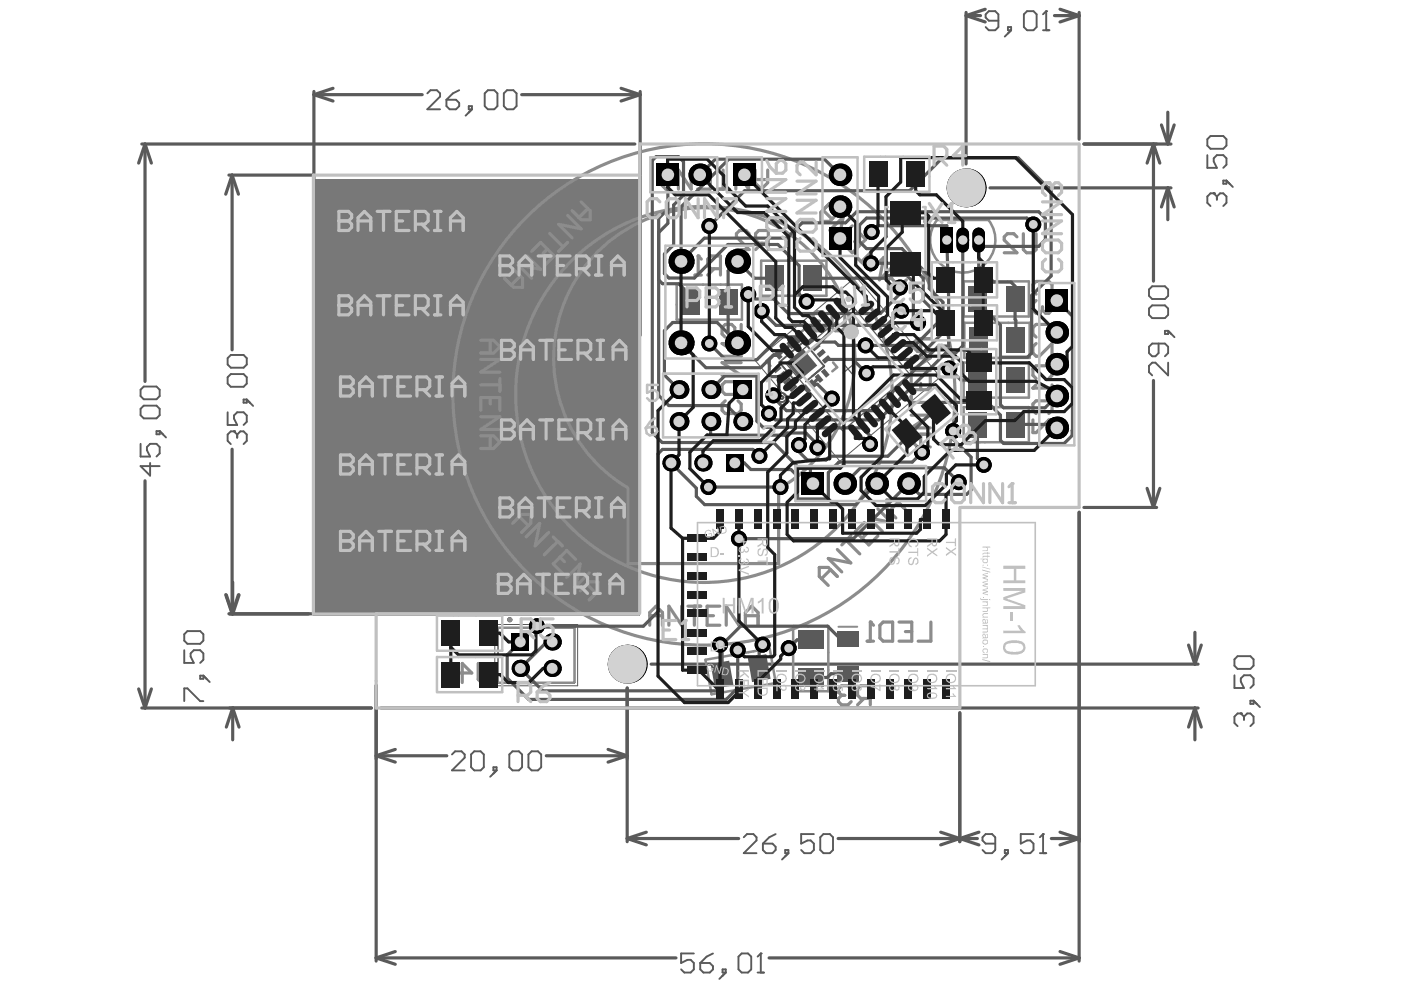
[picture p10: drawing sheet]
<svg xmlns="http://www.w3.org/2000/svg" width="297mm" height="210mm" viewBox="0 0 297 210" stroke-linecap="round" stroke-linejoin="round" font-family="sans-serif">
<g fill="none" stroke="#5a5a5a" stroke-width=".67">
<path d="M66.6 19.4v51.7M70.6 18.7l-4 1.4M131.7 18.7l4 1.4M135.7 19.4v51.7M204.8 3.3l4.1 1.4M204.8 3.3h3.1M204.8 2.6v32.2M208.9 2l-4.1 1.3M223.6 3.3h5.2M224.7 2l4.1 1.3M228.8 2.6v26.9M228.8 3.3l-4.1 1.4"/>
<path d="M30.1 30.5h104.5M30.7 30.5l1.4 4.1M30.7 30.5l-1.3 4.1M30.7 30.5v50.4M48.5 37.1h17.9M49.2 37.1l1.4 4.1M49.2 37.1l-1.3 4.1M49.2 37.1v37.1M66.6 20.1l4 1.3M66.6 20.1h22.9M110.6 20.1h25.1M135.7 20.1l-4 1.3"/>
<path d="M209.9 39.8h38.4M229.8 30.5h18.5M244.6 30.5l1.3 4.1M244.6 30.5l-1.4 4.1M244.6 30.5v29.1M246.2 26.5l1.4 4M247.6 39.8l1.4 4.1M247.6 23.8v6.7M247.6 39.8v6.8M247.6 39.8l-1.4 4.1M249 26.5l-1.4 4M49.2 95.2v34.9"/>
<path d="M244.6 80.7v26.9M30.7 101.9v48.2M228.8 108.6v95.2M229.8 107.6h15.4M243.2 103.5l1.4 4.1M245.9 103.5l-1.3 4.1M47.9 126.1l1.3 4M48 126.1l1.3 4.1M48.5 130.1h17.9M48.7 130.2h16.7M49.3 123.4v6.8M50.6 126.1l-1.4 4"/>
<path d="M50.7 126.1l-1.4 4.1M252 136.8l1.3 4M253.3 134.1v6.7M254.7 136.8l-1.4 4M29.4 146.1l1.3 4M30.1 150.1h48.6M32.1 146.1l-1.4 4M49.3 150.1l1.4 4.1M49.3 150.1l-1.3 4.1M49.3 150.1v6.8M79.8 145.3v58.5M80.8 150.1h173.2"/>
<path d="M83.8 158.9l-4 1.3M128.9 158.9l4.1 1.3M133 145.9v32.6M138 140.8h116M203.5 151.1v27.4M253.3 150.1l1.4 4.1M253.3 150.1v6.8M253.3 150.1l-1.3 4.1M79.8 160.2l4 1.4M79.8 160.2h14.9M115.8 160.2h17.2M133 160.2l-4.1 1.4"/>
<path d="M133 177.8l4 1.3M133 177.8h23.6M137 176.4l-4 1.4M177.7 177.8h29.5M199.4 176.4l8.2 2.7M207.6 176.4l-8.2 2.7M222.9 177.8h5.9M224.7 176.4l4.1 1.4M228.8 177.8l-4.1 1.3M79.8 203.1l4 1.3M79.8 203.1h63.5M83.8 201.7l-4 1.4"/>
<path d="M163.1 203.1h65.7M224.7 201.7l4.1 1.4M228.8 203.1l-4.1 1.3"/>
</g>
<path d="M202.8 50.9h2.7M204.1 49.6v2.6M178.9 77.2l1.7 2M180.8 77.4l-2 1.7" fill="none" stroke="#5a5a5a" stroke-width=".27"/>
<path d="M160.2 76.5l21.3-17.8 17.9 21.2-21.3 17.9zM104.9 132.4h17.6v13h-17.6z" fill="none" stroke="#5a5a5a" stroke-width=".21"/>
<path d="M263.1 151.3h-.7l-.7 .6v1.4l.7 .7" fill="none" stroke="#5a5a5a" stroke-width=".4"/>
<circle cx="263.1" cy="151.3" r=".2" fill="#5a5a5a"/>
<path d="M49.6 91.5h-.7l-.6 .6v1.4l.6 .7M261.7 139.8l.7-.7h2.7l.7 .7v1.3l-.7 .7h-2.7l-.7-.7zM261.7 143.2v2.7h2.1l-.7-1.4v-.7l.7-.6h1.3l.7 .6v1.4l-.7 .7M263.1 151.3l.7 .6M263.8 151.9v.7M263.8 151.9l.6-.6h.7l.7 .6v1.4l-.7 .7M265.1 148.6h.7v.6h-.7zM265.8 148.6l1.3 1.3" fill="none" stroke="#5a5a5a" stroke-width=".4"/>
<circle cx="49.6" cy="91.5" r=".2" fill="#5a5a5a"/>
<g fill="none" stroke="#5a5a5a" stroke-width=".4">
<path d="M48.3 75.9l.6-.6h2.7l.7 .6v1.4l-.7 .7h-2.7l-.6-.7zM48.3 80l.6-.7h2.7l.7 .7v1.3l-.7 .7h-2.7l-.6-.7zM48.3 87.4v2.7h2l-.7-1.3v-.7l.7-.7h1.3l.7 .7v1.3l-.7 .7M49.6 91.5l.7 .6M50.3 92.1v.7M50.3 92.1l.7-.6h.6l.7 .6v1.4l-.7 .7M51.6 84.7h.7v.7h-.7zM52.3 84.7l1.4 1.4M147.1 202.2h-2.7v2l1.4-.7h.6l.7 .7v1.3l-.7 .7h-1.3l-.7-.7M148.5 204.2h2l.7 .7v.6l-.7 .7h-1.4l-.6-.7zM151.2 202.2l-1.4 .6-1.3 1.4M153.2 205.5h.7v.7h-.7z"/>
<path d="M153.9 206.2l-1.4 1.4M156.6 202.8l.6-.6h1.4l.7 .6v2.7l-.7 .7h-1.4l-.6-.7zM160.6 206.2h1.4M161.3 202.2v4"/>
</g>
<circle cx="161.3" cy="202.2" r=".2" fill="#5a5a5a"/>
<path d="M211 178.9h-2l-.7-.7v-.7l.7-.7h1.3l.7 .7v2.7l-.7 .7h-1.3l-.7-.7M219.1 176.8h-2.7v2.1l1.4-.7h.6l.7 .7v1.3l-.7 .7h-1.3l-.7-.7M221.1 176.8v4.1M213 180.2h.7v.7h-.7zM213.7 180.9l-1.3 1.3M220.5 180.9h1.3M161.3 202.2l-.7 .6" fill="none" stroke="#5a5a5a" stroke-width=".4"/>
<circle cx="221.1" cy="176.8" r=".2" fill="#5a5a5a"/>
<path d="M211.7 4.4h-2.1l-.6-.7v-.7l.6-.6h1.4l.7 .6v2.7l-.7 .7h-1.4l-.6-.7M213.7 5.7h.7v.7h-.7zM214.4 6.4l-1.4 1.4M217.1 3l.7-.6h1.3l.7 .6v2.7l-.7 .7h-1.3l-.7-.7zM221.1 6.4h1.4M221.8 2.4v4M221.1 176.8l-.6 .7" fill="none" stroke="#5a5a5a" stroke-width=".4"/>
<circle cx="221.8" cy="2.4" r=".2" fill="#5a5a5a"/>
<path d="M221.8 2.4l-.7 .6M257.3 41h-.6l-.7 .7v1.3l.7 .7" fill="none" stroke="#5a5a5a" stroke-width=".4"/>
<circle cx="257.3" cy="41" r=".2" fill="#5a5a5a"/>
<g fill="none" stroke="#5a5a5a" stroke-width=".4">
<path d="M90.6 19.8l.7-.7h1.3l.7 .7v.7l-2.7 2.7h2.7M97.4 19.1l-1.4 .7-1.3 1.4M102.8 19.8l.6-.7h1.4l.7 .7v2.7l-.7 .7h-1.4l-.6-.7zM106.8 19.8l.7-.7h1.3l.7 .7v2.7l-.7 .7h-1.3l-.7-.7zM94.7 21.2h2l.7 .6v.7l-.7 .7h-1.4l-.6-.7zM99.4 22.5h.7v.7h-.7zM100.1 23.2l-1.4 1.3M256 29.5l.7-.7h2.7l.6 .7v1.4l-.6 .6h-2.7l-.7-.6zM256 32.9v2.7h2l-.7-1.4v-.6l.7-.7h1.4l.6 .7v1.3l-.6 .7M259.4 38.3h.6v.7h-.6zM260 38.3l1.4 1.3M257.3 41l.7 .7"/>
<path d="M258 41.7v.6M258 41.7l.7-.7h.7l.6 .7v1.3l-.6 .7M165.2 76.8l5.2-4.3 4.4 5.1-3.9 3.3M167.4 79.4l1.1 1.3M243.6 61.4l.7-.7h2.7l.7 .7v1.3l-.7 .7h-2.7l-.7-.7zM243.6 65.4l.7-.7h2.7l.7 .7v1.4l-.7 .6h-2.7l-.7-.6zM245.6 72.8v2.1l-.6 .6h-.7l-.7-.6v-1.4l.7-.7h2.7l.7 .7v1.4l-.7 .6M247 70.1h.7v.7h-.7zM247.7 76.9v2.7l-2.7-2.7h-.7l-.7 .7v1.3l.7 .7M247.7 70.1l1.3 1.4M29.8 82.6l.7-.6h2.7l.7 .6v1.4l-.7 .7h-2.7l-.7-.7zM29.8 86.7l.7-.7h2.7l.7 .7v1.3l-.7 .7h-2.7l-.7-.7z"/>
<path d="M29.8 94.1v2.7h2l-.6-1.3v-.7l.6-.7h1.4l.7 .7v1.3l-.7 .7M31.8 98.2v2.7l-2-2.1h4.1M33.2 91.4h.7v.7h-.7zM33.9 91.4l1.3 1.4M39.1 134.5l.6-.7h2.7l.7 .7v1.3l-.7 .7h-2.7l-.6-.7zM39.1 137.9v2.7h2l-.7-1.4v-.7l.7-.6h1.3l.7 .6v1.4l-.7 .7M39.1 148.7v-2.7h.6l2.7 2.7h.7M42.4 143.3h.7v.6h-.7zM43.1 143.3l1.4 1.3M95.8 160l.7-.7h1.3l.7 .7v.6l-2.7 2.7h2.7M99.9 160l.7-.7h1.3l.7 .7v2.7l-.7 .6h-1.3l-.7-.6zM108 160l.7-.7h1.3l.7 .7v2.7l-.7 .6h-1.3l-.7-.6z"/>
<path d="M112 160l.7-.7h1.4l.6 .7v2.7l-.6 .6h-1.4l-.7-.6zM104.6 162.7h.7v.6h-.7zM105.3 163.3l-1.4 1.4M157.7 177.5l.7-.7h1.3l.7 .7v.7l-2.7 2.7h2.7M161.7 178.9h2.1l.7 .6v.7l-.7 .7h-1.4l-.7-.7zM164.5 176.8l-1.4 .7-1.4 1.4M172.6 176.8h-2.7v2.1l1.3-.7h.7l.7 .7v1.3l-.7 .7h-1.4l-.6-.7M173.9 177.5l.7-.7h1.3l.7 .7v2.7l-.7 .7h-1.3l-.7-.7zM166.5 180.2h.7v.7h-.7zM167.2 180.9l-1.4 1.3"/>
</g>
<g fill="none" stroke="#5a5a5a" stroke-width=".34">
<path d="M165.2 76.8l2.2 2.6M174.8 77.6l-2.6 2.2M105.6 133.1h16.2v11.6h-16.2z"/>
<circle cx="165.8" cy="84.3" r=".34"/>
<circle cx="165.8" cy="84.3" r=".96"/>
</g>
<g fill="none" stroke="#5a5a5a" stroke-width=".27">
<path d="M198.7 46.6h10.9a6.9 6.9 0 0 1-.8 9.4 6.9 6.9 0 0 1-9.4 0 6.9 6.9 0 0 1-.7-9.4zM166.7 77.1l14.2-12 12 14.3-14.3 11.9z"/>
<circle cx="180.6" cy="68.5" r="1.33"/>
</g>
<circle cx="108.1" cy="131.4" r=".27" fill="none" stroke="#5a5a5a" stroke-width=".53"/>
<path d="M66.4 38.1h69.3v92.4h-69.3z" fill-rule="evenodd" fill="#787878"/>
<g fill="#d2d2d2">
<circle cx="152.7" cy="136.7" r=".95"/>
<circle cx="156.7" cy="114.2" r=".95"/>
<circle cx="156.4" cy="137.8" r=".95"/>
<circle cx="184.8" cy="49.2" r=".95"/>
<circle cx="201.3" cy="78.1" r=".95"/>
<circle cx="203.3" cy="102.2" r=".95"/>
<circle cx="176.4" cy="84.5" r=".95"/>
<circle cx="195.5" cy="95.9" r=".95"/>
<circle cx="208.6" cy="98.6" r=".95"/>
<circle cx="113.8" cy="132.8" r=".95"/>
<circle cx="161" cy="96.7" r=".95"/>
<circle cx="184.5" cy="94.2" r=".95"/>
<circle cx="183.7" cy="79.1" r=".95"/>
<circle cx="183.5" cy="73.2" r=".95"/>
<circle cx="161.5" cy="65.9" r=".95"/>
<circle cx="191.1" cy="65.9" r=".95"/>
<circle cx="194.7" cy="68.4" r=".95"/>
<circle cx="184.7" cy="55.8" r=".95"/>
<circle cx="169.4" cy="94.4" r=".95"/>
<circle cx="164" cy="83.8" r=".95"/>
<circle cx="161.7" cy="136.7" r=".95"/>
<circle cx="150.4" cy="72.8" r=".95"/>
<circle cx="150.4" cy="47.9" r=".95"/>
<circle cx="219.1" cy="47.6" r=".95"/>
<circle cx="167.2" cy="137.4" r=".95"/>
<circle cx="163" cy="87.7" r=".95"/>
<circle cx="158.6" cy="62.4" r=".95"/>
<circle cx="190.8" cy="61" r=".95"/>
<circle cx="173.3" cy="94.9" r=".95"/>
<circle cx="150.2" cy="103.3" r=".95"/>
<circle cx="165.5" cy="103.3" r=".95"/>
<circle cx="171" cy="63.9" r=".95"/>
<circle cx="202.1" cy="91.4" r=".95"/>
</g>
<path d="M161.4 55.3h13.8v7.4h-13.8zM198.7 46.6h10.9M204.3 59.7h13.8v7.4h-13.8zM143.5 60.3h13.8v7.5h-13.8zM204.3 76.9h13.8v7.4h-13.8zM204.5 68.4h13.8v7.5h-13.8zM204.3 86.3h13.8v7.5h-13.8zM149.6 139.9l13.6-2.4 1.3 7.3-13.6 2.4zM168.2 132.7h7.4v13.9h-7.4z" fill="none" stroke="#8c8c8c" stroke-width=".53"/>
<path d="M163.5 75.7l-1 .9 .8 1M169.6 70.6l1-.9 .9 1M176.6 76.9l.9 1-1 .8" fill="none" stroke="#8c8c8c" stroke-width=".54"/>
<path d="M177.8 132.9h4" fill="none" stroke="#8c8c8c" stroke-width=".43"/>
<path d="M105.6 133.1h16.2v11.6h-16.2z" fill="none" stroke="#8c8c8c" stroke-width=".34"/>
<g fill="none" stroke="#8c8c8c" stroke-width=".67">
<path d="M147.3 58.3h1.4M148 54.3v4M151.4 57l-1.3 1.3M152.8 57h-2.1l-.6-.7v-1.4l.6-.6h2.1v4M101.9 72.2h2.7l1.4 1.3-1.4 1.4h-2.7M101.9 76.2h4.1l-4.1 2.7h4.1M104 72.2v2.7M101.9 87v-2.7h4.1v2.7M101.9 81.6h4.1M101.9 88.3h4.1l-4.1 2.7h4.1M101.9 92.4h2.7l1.4 1.3-1.4 1.4h-2.7M104 84.3v1.4"/>
<path d="M104 92.4v2.7M106 80.3v2.7M133.2 103.5v16h31.9v-16"/>
</g>
<circle cx="148" cy="54.3" r=".34" fill="#8c8c8c"/>
<path d="M148 54.3l.7 .6M175.1 66.8l-.7-.7h-1.4l-.6 .7v.6M176.4 66.1v3.4l.7 .6h1.3l.7-.6v-3.4" fill="none" stroke="#8c8c8c" stroke-width=".67"/>
<circle cx="172.4" cy="67.4" r=".34" fill="#8c8c8c"/>
<path d="M172.4 67.4l.6 .7M173 68.1h.7M173 68.1l-.6 .7v.7l.6 .6h1.4l.7-.6M219 89v2.7h.7l2.7-2.7h.7M219 82.3h4.1M219.7 87.7l-.7-.7v-1.3l.7-.7h2.7l.7 .7v1.3l-.7 .7M219.7 80.3l-.7-.7v-1.4l.7-.6h2.7l.7 .6v1.4l-.7 .7M223.1 81.6v1.4" fill="none" stroke="#8c8c8c" stroke-width=".67"/>
<circle cx="219" cy="82.3" r=".34" fill="#8c8c8c"/>
<path d="M219.7 62.4l-.7-.7v-1.4l.7-.6h2.7l.7 .6v1.4l-.7 .7M219.7 63.7l-.7 .7v1.3l.7 .7h.6M219.7 81.6l-.7 .7" fill="none" stroke="#8c8c8c" stroke-width=".67"/>
<circle cx="220.3" cy="66.4" r=".34" fill="#8c8c8c"/>
<g fill="none" stroke="#8c8c8c" stroke-width=".67">
<path d="M215.6 50.2l-.7-.7h-1.3l-.7 .7v.7l2.7 2.7h-2.7M217 49.5v3.4l.6 .7h1.4l.7-.7v-3.4M157.1 68.8v2.7h-2l.7-1.4v-.6l-.7-.7h-1.3l-.7 .7v1.3l.7 .7M157.1 76.9h-4l4 2.7h-4M157.1 72.8h-4l4 2.7h-4M193.2 79.9v2.7h4v-2.7M193.2 75.9h4l-4 2.7h4M195.2 71.8v2.7M197.2 71.8h-2.7l-1.3 1.4 1.3 1.3h2.7M219.7 71.5l-.7-.7v-1.3l.7-.7h2.7l.7 .7v1.3l-.7 .7M219.7 72.8l-.7 .7v1.4l.7 .6h.6l2.8-2.7v2.7M221 65.7l-.7 .7"/>
<path d="M221 65.1v.6M222.4 63.7l.7 .7v1.3l-.7 .7h-.7l-.7-.7M153.1 81.6l.7-.7h2.7l.6 .7v1.4l-.6 .6h-2.7l-.7-.6zM153.8 85l-.7 .7v1.3l.7 .7h2.7l.6-.7v-1.3l-.6-.7M193.2 88h4l-4 2.7h4M193.2 84v2.7M193.2 85.3h4M195.2 81.3v1.3M195.2 92.1v2.7M197.2 92.1h-2.7l-1.3 1.3 1.3 1.4h2.7M97.3 142.7h2.7l-2-2v4M101.4 140.7v3.3l.7 .7h1.3l.7-.7v-3.3"/>
<path d="M180.5 146.1l-.7-.7h-1.4l-.6 .7v.6M183.2 148.1l-1.4 1.3M184.5 148.1h-2l-.7-.7v-1.3l.7-.7h2v4"/>
</g>
<circle cx="177.8" cy="146.7" r=".34" fill="#8c8c8c"/>
<g fill="none" stroke="#8c8c8c" stroke-width=".67">
<path d="M139.8 38.1h2.7M139.8 36v2.7l1.3 1.4 1.4-1.4v-2.7M146.6 36v4.1l-2.8-4.1v4.1M147.9 36h2.7v4.1h-2.7M149.3 38.1h1.3M153.3 36v4.1M158.7 36v4.1l-2.7-4.1v4.1M160.1 36v2.7l1.3 1.4 1.4-1.4v-2.7M160.1 38.1h2.7M152 40.1h2.7M158.8 49.5l-.6-.6h-1.4l-.7 .6v.7l2.7 2.7h-2.7M161.5 51.6l-1.3 1.3"/>
<path d="M162.9 51.6h-2l-.7-.7v-1.4l.7-.6h2v4M174.5 44.5l1.9 1.9M175.9 43.1l-1.9 1.9v1.9h1.9l1.9-1.9M180.7 47.9l-2.9 2.8 1-4.7-2.9 2.8M181.2 51.2l.9 1M181.7 48.8l1.9 1.9-2.9 2.9-1.9-1.9M181.7 54.6l1.9 1.9M185.5 52.7l-2.9 2.8M188.8 58.9l1.9 1.9M189.3 56.5l-2.9 2.8 1-4.7-2.9 2.8M190.3 57.4l-2 1.9v1.9h2l1.9-1.9M177.5 116.5l2.9 2.9-4.8-1 2.9 2.9"/>
<path d="M179.4 114.6l2.9 2.8M180.4 113.6l-1.9 1.9M183.3 110.8l-2 1.9 2.9 2.8 1.9-1.9M183.7 113.2l-.9 .9M186.1 107.9l2.9 2.9-4.8-1 2.9 2.9M190.4 106.5l-1.9 1.9M191.9 107.9l-2-1.9h-1.9v1.9l1.9 1.9M137.8 132.6v-2.7l1.3-1.4 1.4 1.4v2.7M137.8 130.5h2.7M144.5 128.5v4.1l-2.7-4.1v4.1M145.9 128.5h2.7M147.2 128.5v4.1"/>
<path d="M149.9 130.5h1.4M152.6 128.5h-2.7v4.1h2.7M156.7 128.5v4.1l-2.7-4.1v4.1M158 130.5h2.7M158 132.6v-2.7l1.4-1.4 1.3 1.4v2.7M176.1 120.8l-1.9 1.9M177.5 122.2l-1.9-1.9h-1.9v1.9l1.9 1.9M183.9 135.9h1.3M184.5 131.9v4M186.6 132.6l.6-.7h2.1v4h-2.1l-.6-.6zM190.6 131.9h2.7v4h-2.7M192 133.9h1.3"/>
<path d="M197.4 131.9v4h-2.7M177.8 146.7l.6 .7M178.4 147.4h.7M178.4 147.4l-.6 .7v.7l.6 .6h1.4l.7-.6"/>
</g>
<circle cx="184.5" cy="131.9" r=".34" fill="#8c8c8c"/>
<g fill="none" stroke="#8c8c8c" stroke-width=".67">
<path d="M108.9 57.1l1.9 1.9v1.9h-1.9l-1.9-1.9M110.3 58.5l-1.9 1.9M111.8 54.2l2.8 2.9-4.8-.9 2.9 2.8M112.7 53.3l1.9-1.9 2.9 2.8-1.9 2M116.1 52.8l-1 1M116.5 49.5l2.9 2.8M120.4 45.7l2.8 2.8-4.8-.9 2.9 2.8M120.4 51.4l-2 1.9M123.2 42.8l1.9 1.9v1.9h-1.9l-1.9-1.9M124.7 44.2l-2 1.9M108.7 111l1.9-1.9h1.9v1.9l-1.9 1.9M110.1 109.5l1.9 1.9"/>
<path d="M116.3 112.9l-2.8 2.8 .9-4.7-2.8 2.8M117.3 113.8l1.9 1.9M118.2 114.8l-2.8 2.8M118.7 118.1l1 1M122.1 118.6l-1.9-1.9-2.9 2.9 1.9 1.9M133.1 103.4a31.9 31.9 0 0 1-8.1-48.2 31.9 31.9 0 0 1 48.8 .3 31.9 31.9 0 0 1-8.5 48M123 125.3l1.9-1.9h1.9v1.9l-1.9 1.9M124.5 123.8l1.9 2M124.9 121.5l-2.8 2.8 .9-4.7-2.8 2.8M184.5 131.9l.7 .7"/>
<circle cx="149.3" cy="83.6" r="39.9"/>
<circle cx="149.3" cy="83.6" r="53.2"/>
</g>
<g fill="none" stroke="#8c8c8c" stroke-width=".53">
<path d="M198.7 46.6a6.9 6.9 0 0 0 .7 9.4 6.9 6.9 0 0 0 9.4 0 6.9 6.9 0 0 0 .8-9.4"/>
<circle cx="108.1" cy="131.4" r=".27"/>
</g>
<circle cx="196.4" cy="47" r=".33" fill="none" stroke="#8c8c8c" stroke-width=".66"/>
<g fill="none" stroke="#5a5a5a" stroke-width=".67">
<path d="M141.6 37.1v10.3l-1.9 1.9M148.4 37.1l3.3-3.3h23.1l3.3 3.3M154.5 33.8l-10.1 10.1v11.5l4.9-4.9h17.5l3.3-3.3h9.2l2.3-2.3h38.6l1.4 1.4v4.5l-1.4 1.4h-12.7M139.7 59.4l.8 .8h3.4l2.5 2.4v1.5M141.6 44.4l-1.9 1.9v37.5l2.1 2.2h12.3l3.4 3.4M150.4 47.9l7.5-7.5h34.9l7-6.9h16.1l7 6.9v18.1l-4.2 4.1v12.3l-.8 .8h-5.8M164.3 59h-4.3l-3.6-3.6-2 2v13.3M172.3 59h15.4l.6-.6h3.9l1.4 1.4v7.6l1.1 1M184.7 55.8h7.9l3.2 3.2v4.7l2.9 2.9v1.9l-4.7 4.7h-16.2M184.8 49.2l1.4-1.3h14.5l.4 15.4v10.1h-2.1l-13.7 13.7h-18.5l-2.8-2.8v-.5M204.1 50.9v22.4l-1.5 1.5h-2.1l-14.2 14.2h-21.9l-1.4-1.3M207.5 50.9v5.7l3.2 3.2h3.6l.9 .9 .2 11.5"/>
<path d="M219.1 47.6l-1.4-1.4h-34l-1.5 1.5v3.5l1.5 1.5h7.5l5.8 5.8v2.7l2.9 2.9v6.4l-5.6 5.7h-19.1M144.4 72.7l5.3 5.3h11.6l2.6-2.7h1.2l1.1-1.1h.2l1.3-1.1M156.4 72.7l-4.3-4.3h-9.5l-1.7 1.7v9.4l3.1 3.1M165 75.3h-.9l-1 .9v3.7h2.5l.3-.4M169 72v-.6h-3.7l-4.8 4.9h-6.7l-3.4-3.5M171 63.9l-1.6-1.6v-6l-4.5-4.5h-10.6l-7.1 7.1h-5.4l-.9-.9v-4.1l1.9-2v-8.4l2.1-2.1v-7.1l-1.1-1.1h-4.7l-.8 .8v57.7l2.1 2.1h23.6l5.4 5.4h2.4v2.8l.6 .5M177.8 73.2l-.7-.7h-3.1l-1 1.1M177.8 73.2h.1M180.8 76.2l2.9 2.9M190.8 61v1.3l-4.2 4.2h-19.5l-3.1-3.1h-4.4l-1-1M191.1 65.9l-3.1 3.1h-23.5l-3-3.1M201.3 78.1l2.4 2.5h3.5"/>
<path d="M207.2 63.4v.7l4.9 4.8v16.9l.7 .7h8.8l2.5-2.5M224.1 63.7l3.3 3.3-.1 25.3-1.7 1.7h-12.8l-.7-.6v-5.4l-2.7-2.7h-9.7l-11.4 11.4h-12.4l-.8 .8h-4l-1.7-1.7v-1.4M142.3 98.1l5.3 5.4v1.7l1.8 1.8h32l4.5-4.5M150.7 89.4v2.9h15.7l.4-.5h4.1l2.4 2.4v.7M150.7 82.6l2.9-2.9h6.9v9.6l1.3 1.3 21 .1 1.7 1.7v1.8M161 96.7l-1.4-1.4h-19.1l-1 .9v33.5l-3.1 3.1h-22.6M173.6 80.2h-.1l-1.2 1.3h1l3.1 3M195.5 95.9l-2.1 2.1h-15.5l-2.3 2.2v5.6h-6.5v-4.9l-1.4-1.3h-8.5l-1.4-1.5h-2M202.1 91.4h-1l-.4 .4 5.2 5.1v7l-1 .9h-10l-2.3-2.3-11.7 11.7h-24.2M207.2 90v7.2l1.4 1.4M215.2 90h8.1l.8 .7M150.2 103.3h15.3"/>
<path d="M203.3 102.2l-3.1-3h-17.7l-3.4 3.3M110.3 136.1l-2.8 2.8v4.9l4.6 4.5h41.9l2.4-2.4v-8.1M117.1 136.1h-1.2l-5.6 5.6 4.8 4.8h38v-9.4l-.4-.4M161.7 136.7l-.7 .7v4.3M171.9 135.7h-2.9l-1.8 1.7M179.8 135.5h-1.5l-2.8-2.7h-18.5l-4.1 4.1 .2 6.1M179.8 142.9h-3.6l-.8 .7h-3.5"/>
</g>
<circle cx="152.7" cy="136.7" r="1.69" fill="#000"/>
<circle cx="152.7" cy="136.7" r=".95" fill="#d2d2d2"/>
<circle cx="156.7" cy="114.2" r="1.69" fill="#000"/>
<circle cx="156.7" cy="114.2" r=".95" fill="#d2d2d2"/>
<circle cx="156.4" cy="137.8" r="1.69" fill="#000"/>
<circle cx="156.4" cy="137.8" r=".95" fill="#d2d2d2"/>
<circle cx="184.8" cy="49.2" r="1.69" fill="#000"/>
<circle cx="184.8" cy="49.2" r=".95" fill="#d2d2d2"/>
<circle cx="201.3" cy="78.1" r="1.69" fill="#000"/>
<circle cx="201.3" cy="78.1" r=".95" fill="#d2d2d2"/>
<circle cx="203.3" cy="102.2" r="1.69" fill="#000"/>
<circle cx="203.3" cy="102.2" r=".95" fill="#d2d2d2"/>
<circle cx="176.4" cy="84.5" r="1.69" fill="#000"/>
<circle cx="176.4" cy="84.5" r=".95" fill="#d2d2d2"/>
<circle cx="195.5" cy="95.9" r="1.69" fill="#000"/>
<circle cx="195.5" cy="95.9" r=".95" fill="#d2d2d2"/>
<circle cx="208.6" cy="98.6" r="1.69" fill="#000"/>
<circle cx="208.6" cy="98.6" r=".95" fill="#d2d2d2"/>
<circle cx="113.8" cy="132.8" r="1.69" fill="#000"/>
<circle cx="113.8" cy="132.8" r=".95" fill="#d2d2d2"/>
<circle cx="161" cy="96.7" r="1.69" fill="#000"/>
<circle cx="161" cy="96.7" r=".95" fill="#d2d2d2"/>
<circle cx="184.5" cy="94.2" r="1.69" fill="#000"/>
<circle cx="184.5" cy="94.2" r=".95" fill="#d2d2d2"/>
<circle cx="183.7" cy="79.1" r="1.69" fill="#000"/>
<circle cx="183.7" cy="79.1" r=".95" fill="#d2d2d2"/>
<circle cx="183.5" cy="73.2" r="1.69" fill="#000"/>
<circle cx="183.5" cy="73.2" r=".95" fill="#d2d2d2"/>
<circle cx="161.5" cy="65.9" r="1.69" fill="#000"/>
<circle cx="161.5" cy="65.9" r=".95" fill="#d2d2d2"/>
<circle cx="191.1" cy="65.9" r="1.69" fill="#000"/>
<circle cx="191.1" cy="65.9" r=".95" fill="#d2d2d2"/>
<circle cx="194.7" cy="68.4" r="1.69" fill="#000"/>
<circle cx="194.7" cy="68.4" r=".95" fill="#d2d2d2"/>
<circle cx="184.7" cy="55.8" r="1.69" fill="#000"/>
<circle cx="184.7" cy="55.8" r=".95" fill="#d2d2d2"/>
<circle cx="169.4" cy="94.4" r="1.69" fill="#000"/>
<circle cx="169.4" cy="94.4" r=".95" fill="#d2d2d2"/>
<circle cx="164" cy="83.8" r="1.69" fill="#000"/>
<circle cx="164" cy="83.8" r=".95" fill="#d2d2d2"/>
<circle cx="161.7" cy="136.7" r="1.69" fill="#000"/>
<circle cx="161.7" cy="136.7" r=".95" fill="#d2d2d2"/>
<circle cx="150.4" cy="72.8" r="1.69" fill="#000"/>
<circle cx="150.4" cy="72.8" r=".95" fill="#d2d2d2"/>
<circle cx="150.4" cy="47.9" r="1.69" fill="#000"/>
<circle cx="150.4" cy="47.9" r=".95" fill="#d2d2d2"/>
<circle cx="219.1" cy="47.6" r="1.69" fill="#000"/>
<circle cx="219.1" cy="47.6" r=".95" fill="#d2d2d2"/>
<circle cx="167.2" cy="137.4" r="1.69" fill="#000"/>
<circle cx="167.2" cy="137.4" r=".95" fill="#d2d2d2"/>
<circle cx="163" cy="87.7" r="1.69" fill="#000"/>
<circle cx="163" cy="87.7" r=".95" fill="#d2d2d2"/>
<circle cx="158.6" cy="62.4" r="1.69" fill="#000"/>
<circle cx="158.6" cy="62.4" r=".95" fill="#d2d2d2"/>
<circle cx="190.8" cy="61" r="1.69" fill="#000"/>
<circle cx="190.8" cy="61" r=".95" fill="#d2d2d2"/>
<circle cx="173.3" cy="94.9" r="1.69" fill="#000"/>
<circle cx="173.3" cy="94.9" r=".95" fill="#d2d2d2"/>
<circle cx="150.2" cy="103.3" r="1.69" fill="#000"/>
<circle cx="150.2" cy="103.3" r=".95" fill="#d2d2d2"/>
<circle cx="165.5" cy="103.3" r="1.69" fill="#000"/>
<circle cx="165.5" cy="103.3" r=".95" fill="#d2d2d2"/>
<circle cx="171" cy="63.9" r="1.69" fill="#000"/>
<circle cx="171" cy="63.9" r=".95" fill="#d2d2d2"/>
<circle cx="202.1" cy="91.4" r="1.69" fill="#000"/>
<circle cx="202.1" cy="91.4" r=".95" fill="#d2d2d2"/>
<circle cx="142.3" cy="98.1" r="1.83" fill="#000"/>
<circle cx="142.3" cy="98.1" r="1.16" fill="#d2d2d2"/>
<path d="M199.4 48.2h2.7v5.4h-2.7z" fill-rule="evenodd" fill="#000"/>
<circle cx="200.7" cy="50.9" r="1" fill="#d2d2d2"/>
<path d="M207.5 49.6v2.6" fill="none" stroke="#000" stroke-width="2.7"/>
<circle cx="207.5" cy="50.9" r="1" fill="#d2d2d2"/>
<circle cx="150.7" cy="89.4" r="1.99" fill="#000"/>
<circle cx="150.7" cy="89.4" r="1.2" fill="#d2d2d2"/>
<circle cx="157.5" cy="89.4" r="1.99" fill="#000"/>
<circle cx="157.5" cy="89.4" r="1.2" fill="#d2d2d2"/>
<circle cx="117.1" cy="141.7" r="1.83" fill="#000"/>
<circle cx="117.1" cy="141.7" r="1.16" fill="#d2d2d2"/>
<circle cx="110.3" cy="141.7" r="1.83" fill="#000"/>
<circle cx="110.3" cy="141.7" r="1.16" fill="#d2d2d2"/>
<path d="M154 96.3h3.6v3.7h-3.6z" fill-rule="evenodd" fill="#000"/>
<circle cx="155.8" cy="98.1" r="1.16" fill="#d2d2d2"/>
<circle cx="149" cy="98.1" r="1.83" fill="#000"/>
<circle cx="149" cy="98.1" r="1.16" fill="#d2d2d2"/>
<circle cx="150.7" cy="82.6" r="1.99" fill="#000"/>
<circle cx="150.7" cy="82.6" r="1.2" fill="#d2d2d2"/>
<path d="M155.5 80.6h4v4h-4z" fill-rule="evenodd" fill="#000"/>
<circle cx="157.5" cy="82.6" r="1.2" fill="#d2d2d2"/>
<circle cx="156.4" cy="55.4" r="2.66" fill="#000"/>
<circle cx="156.4" cy="55.4" r="1.33" fill="#d2d2d2"/>
<path d="M155.4 34.7h4.8v4.7h-4.8z" fill-rule="evenodd" fill="#000"/>
<circle cx="157.8" cy="37.1" r="1.33" fill="#d2d2d2"/>
<circle cx="148.4" cy="37.1" r="2.39" fill="#000"/>
<circle cx="148.4" cy="37.1" r="1.33" fill="#d2d2d2"/>
<circle cx="179.1" cy="102.5" r="2.39" fill="#000"/>
<circle cx="179.1" cy="102.5" r="1.33" fill="#d2d2d2"/>
<path d="M170 100.1h4.8v4.8h-4.8z" fill-rule="evenodd" fill="#000"/>
<circle cx="172.4" cy="102.5" r="1.33" fill="#d2d2d2"/>
<circle cx="178.1" cy="43.8" r="2.39" fill="#000"/>
<circle cx="178.1" cy="43.8" r="1.33" fill="#d2d2d2"/>
<circle cx="178.1" cy="37.1" r="2.39" fill="#000"/>
<circle cx="178.1" cy="37.1" r="1.33" fill="#d2d2d2"/>
<circle cx="192.6" cy="102.5" r="2.39" fill="#000"/>
<circle cx="192.6" cy="102.5" r="1.33" fill="#d2d2d2"/>
<circle cx="224.1" cy="77.2" r="2.39" fill="#000"/>
<circle cx="224.1" cy="77.2" r="1.33" fill="#d2d2d2"/>
<circle cx="224.1" cy="84" r="2.39" fill="#000"/>
<circle cx="224.1" cy="84" r="1.33" fill="#d2d2d2"/>
<circle cx="224.1" cy="90.7" r="2.39" fill="#000"/>
<circle cx="224.1" cy="90.7" r="1.33" fill="#d2d2d2"/>
<path d="M221.7 61.3h4.8v4.8h-4.8z" fill-rule="evenodd" fill="#000"/>
<circle cx="224.1" cy="63.7" r="1.33" fill="#d2d2d2"/>
<circle cx="117.1" cy="136.1" r="1.83" fill="#000"/>
<circle cx="117.1" cy="136.1" r="1.16" fill="#d2d2d2"/>
<path d="M108.5 134.3h3.6v3.6h-3.6z" fill-rule="evenodd" fill="#000"/>
<circle cx="110.3" cy="136.1" r="1.16" fill="#d2d2d2"/>
<circle cx="133" cy="140.8" r="4.1" fill="#000"/>
<circle cx="133" cy="140.8" r="4.1" fill="#d2d2d2"/>
<circle cx="156.4" cy="72.7" r="2.66" fill="#000"/>
<circle cx="156.4" cy="72.7" r="1.33" fill="#d2d2d2"/>
<path d="M175.7 48.2h4.8v4.7h-4.8z" fill-rule="evenodd" fill="#000"/>
<circle cx="178.1" cy="50.6" r="1.33" fill="#d2d2d2"/>
<path d="M204.1 49.6v2.6" fill="none" stroke="#000" stroke-width="2.7"/>
<circle cx="204.1" cy="50.9" r="1" fill="#d2d2d2"/>
<circle cx="224.1" cy="70.5" r="2.39" fill="#000"/>
<circle cx="224.1" cy="70.5" r="1.33" fill="#d2d2d2"/>
<circle cx="144" cy="89.4" r="1.99" fill="#000"/>
<circle cx="144" cy="89.4" r="1.2" fill="#d2d2d2"/>
<circle cx="185.9" cy="102.5" r="2.39" fill="#000"/>
<circle cx="185.9" cy="102.5" r="1.33" fill="#d2d2d2"/>
<circle cx="144" cy="82.6" r="1.99" fill="#000"/>
<circle cx="144" cy="82.6" r="1.2" fill="#d2d2d2"/>
<circle cx="144.4" cy="55.4" r="2.66" fill="#000"/>
<circle cx="144.4" cy="55.4" r="1.33" fill="#d2d2d2"/>
<path d="M139.2 34.7h4.8v4.7h-4.8z" fill-rule="evenodd" fill="#000"/>
<circle cx="141.6" cy="37.1" r="1.33" fill="#d2d2d2"/>
<circle cx="204.8" cy="39.8" r="4.1" fill="#000"/>
<circle cx="204.8" cy="39.8" r="4.1" fill="#d2d2d2"/>
<circle cx="144.4" cy="72.7" r="2.66" fill="#000"/>
<circle cx="144.4" cy="72.7" r="1.33" fill="#d2d2d2"/>
<g fill="#5a5a5a">
<path d="M163.8 78.4l1.3-1.1 .6 .7-1.3 1.2z" fill-rule="evenodd"/>
<path d="M166.7 72.8l.8-.7 1.1 1.3-.8 .7z" fill-rule="evenodd"/>
<path d="M168.1 71.6l.7-.6 1.1 1.3-.7 .7z" fill-rule="evenodd"/>
<path d="M174 78.8l.8-.7 1.1 1.4-.7 .6z" fill-rule="evenodd"/>
<path d="M172 73.7l1.3-1.1 .7 .8-1.3 1.1z" fill-rule="evenodd"/>
<path d="M177.4 141.2h4.7v3.3h-4.7z" fill-rule="evenodd"/>
<path d="M167.1 82.4l1.3-1.1 .7 .7-1.4 1.1z" fill-rule="evenodd"/>
<path d="M173.1 75.1l1.4-1.1 .6 .7-1.3 1.1z" fill-rule="evenodd"/>
<path d="M174.2 76.4l1.4-1.1 .6 .7-1.3 1.1z" fill-rule="evenodd"/>
<path d="M172.7 79.9l.8-.7 1.1 1.4-.8 .6z" fill-rule="evenodd"/>
<path d="M177.4 133.9h4.7v3.3h-4.7z" fill-rule="evenodd"/>
<path d="M170.1 82.1l.7-.6 1.1 1.3-.7 .6z" fill-rule="evenodd"/>
<path d="M164.9 79.7l1.3-1.1 .6 .8-1.3 1.1z" fill-rule="evenodd"/>
<path d="M170.9 72.4l1.3-1.1 .7 .8-1.4 1.1z" fill-rule="evenodd"/>
<path d="M150.7 140.8l3.9-.7 .9 5.2-3.9 .7z" fill-rule="evenodd"/>
<path d="M152.4 61.4h4v5.3h-4z" fill-rule="evenodd"/>
<path d="M144.4 61.4h4v5.3h-4z" fill-rule="evenodd"/>
<path d="M169.2 141.6h5.4v4h-5.4z" fill-rule="evenodd"/>
<path d="M166 81l1.3-1.1 .7 .8-1.4 1.1z" fill-rule="evenodd"/>
<path d="M164.1 75l.7-.7 1.1 1.4-.7 .6z" fill-rule="evenodd"/>
<path d="M165.4 73.9l.8-.7 1.1 1.4-.8 .6z" fill-rule="evenodd"/>
<path d="M171.4 81l.7-.6 1.2 1.3-.8 .6z" fill-rule="evenodd"/>
<path d="M166.7 76.9l3.6-3 3 3.6-3.6 3z" fill-rule="evenodd"/>
<path d="M170.3 56.3h4v5.4h-4z" fill-rule="evenodd"/>
<path d="M213.2 87.4h4v5.3h-4z" fill-rule="evenodd"/>
<path d="M213.2 77.9h4v5.4h-4z" fill-rule="evenodd"/>
<path d="M213.2 60.7h4v5.3h-4z" fill-rule="evenodd"/>
<path d="M169.2 133.7h5.4v4h-5.4z" fill-rule="evenodd"/>
<path d="M213.4 69.5h4v5.3h-4z" fill-rule="evenodd"/>
<path d="M158.5 139.4l4-.7 .9 5.2-3.9 .7z" fill-rule="evenodd"/>
<path d="M162.3 56.3h4v5.4h-4z" fill-rule="evenodd"/>
<path d="M205.2 87.4h4v5.3h-4z" fill-rule="evenodd"/>
<path d="M205.2 77.9h4v5.4h-4z" fill-rule="evenodd"/>
<path d="M205.2 60.7h4v5.3h-4z" fill-rule="evenodd"/>
<path d="M205.4 69.5h4v5.3h-4z" fill-rule="evenodd"/>
</g>
<g fill="none" stroke="#1e1e1e" stroke-width=".67">
<path d="M148.4 37.1l8 8h5.7l5.1 5.1v17.2l.8 .8h2.4l1.3 1.3v1.2l1.5 1.5h1.1l1.5-1.6v-2.2l-.8-.9M157.8 37.1l25.9 25.8v2.4M186.2 36.9v11l-1.4 1.3M194.1 36.9v3.5l.9 .9h3.5l5.6 5.6v4M144.4 55.4v17.3l2.6 2.6v11.1l-3 3v7.1l-1.7 1.6v13.9l2.4 2.1M150.4 47.9v24.9M178.1 43.8l3.3 3.3v9.1l6.8 6.8v3.8l-1.8 1.7M178.1 50.6v4l8.2 8.2v2.8l-1.3 1.3M184.7 55.8v-2.4l3.1-3.2v-8.5l3.2-3.1v-5.2h24.3l12.1 12.1v27.9l-1.2 1.2v2.6h-2.1M192 56h1.6v3.8l6.9 6.8v1.8l-2.6-2.5h-6.8M200.5 59.3v-.3h-2.6l-1-1v-12.2l-.7-.7h-4.9v4.1l-3.4 3.4v6.8l1.6 1.6h1.3M207.5 50.9v3.8l1 .9v12.8"/>
<path d="M219.1 47.6v17.9l5 5M158.6 62.4v6.8l5.2 5.2h3M161.5 65.9v2.3l2.8 2.7h2.1l2 2.1M166.3 79.8h-1.2v2.9l-1.1 1.1M168.4 62.6l1.8-1.8h6.4l1.1 1.1h1.6l1.7 1.7v24.7l2 2v-.1h-.7l-.1-.2v-3.2l7.3-7.3h9l5.4 5.4h3.6M171 63.9l.4-.3h6.8v1.2M173.3 68.9l-1.9-2h-1.2l-1.8-1.7v-15.8l-5.7-5.7h-4.6l-4.7-4.7v-1.7l-3.5-3.5h-8.4l.1 5.9 1.6 1.6h7.1l14.2 14.2v11.9l2 2h1.4l2.2 2.2M176.6 66.2l.8 .9v2.3l1.5 1.5v27.6l-.8 .8h-9v5l-2.2 2.2v6.8l1.3 1.4h31l1.4-1.4v-8.4l2.7-2.7M183.5 73.2l2.7 2.7h5.4v-.9h.3M189.1 71.8h.3v-.9h4.3l3.3 3.3h7.9l.7 .7v2h12.7l3.5 3.6h3.8l1.8 1.7v3.3l-1.8 1.8h-8.6l-1.8 1.9h-6.3l-5.1 5.1h-4.1l-.2-.2h-.6l-1-1v-5.4l.5-.5v-.4M190.5 73.4l.9-.8h2.2l2.9 2.9h6.1l1.3 1.4v2.4l1.6 1.5h14.1l2.8 1.5 1.7 1.7M193.2 77.8h-8.1l-1.4 1.3"/>
<path d="M193.2 76.7v1.4h8.1M194.7 68.4h-5l-1.7 1.8h-.2M144 82.6l-4.5 4.5v56.3l5.6 5.6h9.3l2.3-2.3v-.6M157.5 82.6l-2.9 2.9-.5 6.7h-4.2l-3.6 3.7v3.5l3.9 3.9M167.7 81.4l2.4-2.4-2-2.1h-2.5l-4.2 4.2v4.7l1.6 1.6v.3M169.1 83l-1.2 1.2h-1v1l-1.3 1.3v2.6l-4.4 4.3h-9.9l-2.3 2.3v2.4M170.4 84.7h-.4v.8h-1.8v2.1l-1.2 1.2v1.9l-6 6M171.8 86.3l-3.2 3.1v1.4l-1.8 1.8v3.5l-4 4v16l1.5 1.5v21.2l-.5 .4h-6l-1.4-1.4M171.8 86.3h.1M174.5 89.6l-1.2 1.2v4.1M175.9 91.2v6.1l-7.7 .8-2.7 2.7v2.5M176.4 84.5v.3l-3.2 3.1h-.4l-2.1 2.1v3.1l-1.3 1.3"/>
<path d="M181.4 91.7v1.2h1.8l1.3 1.3M186.2 87.4v.4h.8v8.9l-4.4 4.5v2.8l3.1 3.2h10.5l4.5-4.5v-2.1l1.9-2h6M187.9 86.2l4.4 4.4v5.5l-6.4 6.4 3.2 3.3h5.4l1.5-1.4v-3.4l5.5-5.5h17.8l4.8-4.8M191.1 83.5l1.9 1.8v1.6l3.7 3.7v4.1l-1.2 1.2M192.8 82.1l.5-.5h5.1l4.4 4.4v3.2l-2.1 2.1 .2 .1h1.2M144.7 114.1v28h3.5l4 4h.5v-9.4M152.7 110.1v2.6l-1.4 1.4h-6.6M156.7 110.1v21.6l5 5M172.4 102.5l3.9 3.9h.9l1.5 1.5v5.2h15.6l.8-.9v-2.1h1.5M95.6 134.3v8.7M103.6 134.3h2.4l1.8 1.8h2.5M113.8 132.8l-.2 .2v5l-.9 .8h-15.5l-1.6-1.6"/>
<path d="M167.2 137.4l-1.7 1.7v.6l-4.3 4.3h-.5v2.1M117.1 141.7h-2l-3 3h-4.4l-1.6-1.7h-2.5"/>
</g>
<circle cx="152.7" cy="136.7" r="1.69" fill="#000"/>
<circle cx="152.7" cy="136.7" r=".95" fill="#d2d2d2"/>
<circle cx="156.7" cy="114.2" r="1.69" fill="#000"/>
<circle cx="156.7" cy="114.2" r=".95" fill="#d2d2d2"/>
<circle cx="156.4" cy="137.8" r="1.69" fill="#000"/>
<circle cx="156.4" cy="137.8" r=".95" fill="#d2d2d2"/>
<circle cx="184.8" cy="49.2" r="1.69" fill="#000"/>
<circle cx="184.8" cy="49.2" r=".95" fill="#d2d2d2"/>
<circle cx="201.3" cy="78.1" r="1.69" fill="#000"/>
<circle cx="201.3" cy="78.1" r=".95" fill="#d2d2d2"/>
<circle cx="203.3" cy="102.2" r="1.69" fill="#000"/>
<circle cx="203.3" cy="102.2" r=".95" fill="#d2d2d2"/>
<circle cx="176.4" cy="84.5" r="1.69" fill="#000"/>
<circle cx="176.4" cy="84.5" r=".95" fill="#d2d2d2"/>
<circle cx="195.5" cy="95.9" r="1.69" fill="#000"/>
<circle cx="195.5" cy="95.9" r=".95" fill="#d2d2d2"/>
<circle cx="208.6" cy="98.6" r="1.69" fill="#000"/>
<circle cx="208.6" cy="98.6" r=".95" fill="#d2d2d2"/>
<circle cx="113.8" cy="132.8" r="1.69" fill="#000"/>
<circle cx="113.8" cy="132.8" r=".95" fill="#d2d2d2"/>
<circle cx="161" cy="96.7" r="1.69" fill="#000"/>
<circle cx="161" cy="96.7" r=".95" fill="#d2d2d2"/>
<circle cx="184.5" cy="94.2" r="1.69" fill="#000"/>
<circle cx="184.5" cy="94.2" r=".95" fill="#d2d2d2"/>
<circle cx="183.7" cy="79.1" r="1.69" fill="#000"/>
<circle cx="183.7" cy="79.1" r=".95" fill="#d2d2d2"/>
<circle cx="183.5" cy="73.2" r="1.69" fill="#000"/>
<circle cx="183.5" cy="73.2" r=".95" fill="#d2d2d2"/>
<circle cx="161.5" cy="65.9" r="1.69" fill="#000"/>
<circle cx="161.5" cy="65.9" r=".95" fill="#d2d2d2"/>
<circle cx="191.1" cy="65.9" r="1.69" fill="#000"/>
<circle cx="191.1" cy="65.9" r=".95" fill="#d2d2d2"/>
<circle cx="194.7" cy="68.4" r="1.69" fill="#000"/>
<circle cx="194.7" cy="68.4" r=".95" fill="#d2d2d2"/>
<circle cx="184.7" cy="55.8" r="1.69" fill="#000"/>
<circle cx="184.7" cy="55.8" r=".95" fill="#d2d2d2"/>
<circle cx="169.4" cy="94.4" r="1.69" fill="#000"/>
<circle cx="169.4" cy="94.4" r=".95" fill="#d2d2d2"/>
<circle cx="164" cy="83.8" r="1.69" fill="#000"/>
<circle cx="164" cy="83.8" r=".95" fill="#d2d2d2"/>
<circle cx="161.7" cy="136.7" r="1.69" fill="#000"/>
<circle cx="161.7" cy="136.7" r=".95" fill="#d2d2d2"/>
<circle cx="150.4" cy="72.8" r="1.69" fill="#000"/>
<circle cx="150.4" cy="72.8" r=".95" fill="#d2d2d2"/>
<circle cx="150.4" cy="47.9" r="1.69" fill="#000"/>
<circle cx="150.4" cy="47.9" r=".95" fill="#d2d2d2"/>
<circle cx="219.1" cy="47.6" r="1.69" fill="#000"/>
<circle cx="219.1" cy="47.6" r=".95" fill="#d2d2d2"/>
<circle cx="167.2" cy="137.4" r="1.69" fill="#000"/>
<circle cx="167.2" cy="137.4" r=".95" fill="#d2d2d2"/>
<circle cx="163" cy="87.7" r="1.69" fill="#000"/>
<circle cx="163" cy="87.7" r=".95" fill="#d2d2d2"/>
<circle cx="158.6" cy="62.4" r="1.69" fill="#000"/>
<circle cx="158.6" cy="62.4" r=".95" fill="#d2d2d2"/>
<circle cx="190.8" cy="61" r="1.69" fill="#000"/>
<circle cx="190.8" cy="61" r=".95" fill="#d2d2d2"/>
<circle cx="173.3" cy="94.9" r="1.69" fill="#000"/>
<circle cx="173.3" cy="94.9" r=".95" fill="#d2d2d2"/>
<circle cx="150.2" cy="103.3" r="1.69" fill="#000"/>
<circle cx="150.2" cy="103.3" r=".95" fill="#d2d2d2"/>
<circle cx="165.5" cy="103.3" r="1.69" fill="#000"/>
<circle cx="165.5" cy="103.3" r=".95" fill="#d2d2d2"/>
<circle cx="171" cy="63.9" r="1.69" fill="#000"/>
<circle cx="171" cy="63.9" r=".95" fill="#d2d2d2"/>
<circle cx="202.1" cy="91.4" r="1.69" fill="#000"/>
<circle cx="202.1" cy="91.4" r=".95" fill="#d2d2d2"/>
<circle cx="142.3" cy="98.1" r="1.83" fill="#000"/>
<circle cx="142.3" cy="98.1" r="1.16" fill="#d2d2d2"/>
<path d="M199.4 48.2h2.7v5.4h-2.7z" fill-rule="evenodd" fill="#000"/>
<circle cx="200.7" cy="50.9" r="1" fill="#d2d2d2"/>
<path d="M207.5 49.6v2.6" fill="none" stroke="#000" stroke-width="2.7"/>
<circle cx="207.5" cy="50.9" r="1" fill="#d2d2d2"/>
<circle cx="150.7" cy="89.4" r="1.99" fill="#000"/>
<circle cx="150.7" cy="89.4" r="1.2" fill="#d2d2d2"/>
<circle cx="157.5" cy="89.4" r="1.99" fill="#000"/>
<circle cx="157.5" cy="89.4" r="1.2" fill="#d2d2d2"/>
<circle cx="117.1" cy="141.7" r="1.83" fill="#000"/>
<circle cx="117.1" cy="141.7" r="1.16" fill="#d2d2d2"/>
<circle cx="110.3" cy="141.7" r="1.83" fill="#000"/>
<circle cx="110.3" cy="141.7" r="1.16" fill="#d2d2d2"/>
<path d="M154 96.3h3.6v3.7h-3.6z" fill-rule="evenodd" fill="#000"/>
<circle cx="155.8" cy="98.1" r="1.16" fill="#d2d2d2"/>
<circle cx="149" cy="98.1" r="1.83" fill="#000"/>
<circle cx="149" cy="98.1" r="1.16" fill="#d2d2d2"/>
<circle cx="150.7" cy="82.6" r="1.99" fill="#000"/>
<circle cx="150.7" cy="82.6" r="1.2" fill="#d2d2d2"/>
<path d="M155.5 80.6h4v4h-4z" fill-rule="evenodd" fill="#000"/>
<circle cx="157.5" cy="82.6" r="1.2" fill="#d2d2d2"/>
<circle cx="156.4" cy="55.4" r="2.66" fill="#000"/>
<circle cx="156.4" cy="55.4" r="1.33" fill="#d2d2d2"/>
<path d="M155.4 34.7h4.8v4.7h-4.8z" fill-rule="evenodd" fill="#000"/>
<circle cx="157.8" cy="37.1" r="1.33" fill="#d2d2d2"/>
<circle cx="148.4" cy="37.1" r="2.39" fill="#000"/>
<circle cx="148.4" cy="37.1" r="1.33" fill="#d2d2d2"/>
<circle cx="179.1" cy="102.5" r="2.39" fill="#000"/>
<circle cx="179.1" cy="102.5" r="1.33" fill="#d2d2d2"/>
<path d="M170 100.1h4.8v4.8h-4.8z" fill-rule="evenodd" fill="#000"/>
<circle cx="172.4" cy="102.5" r="1.33" fill="#d2d2d2"/>
<circle cx="178.1" cy="43.8" r="2.39" fill="#000"/>
<circle cx="178.1" cy="43.8" r="1.33" fill="#d2d2d2"/>
<circle cx="178.1" cy="37.1" r="2.39" fill="#000"/>
<circle cx="178.1" cy="37.1" r="1.33" fill="#d2d2d2"/>
<circle cx="192.6" cy="102.5" r="2.39" fill="#000"/>
<circle cx="192.6" cy="102.5" r="1.33" fill="#d2d2d2"/>
<circle cx="224.1" cy="77.2" r="2.39" fill="#000"/>
<circle cx="224.1" cy="77.2" r="1.33" fill="#d2d2d2"/>
<circle cx="224.1" cy="84" r="2.39" fill="#000"/>
<circle cx="224.1" cy="84" r="1.33" fill="#d2d2d2"/>
<circle cx="224.1" cy="90.7" r="2.39" fill="#000"/>
<circle cx="224.1" cy="90.7" r="1.33" fill="#d2d2d2"/>
<path d="M221.7 61.3h4.8v4.8h-4.8z" fill-rule="evenodd" fill="#000"/>
<circle cx="224.1" cy="63.7" r="1.33" fill="#d2d2d2"/>
<circle cx="117.1" cy="136.1" r="1.83" fill="#000"/>
<circle cx="117.1" cy="136.1" r="1.16" fill="#d2d2d2"/>
<path d="M108.5 134.3h3.6v3.6h-3.6z" fill-rule="evenodd" fill="#000"/>
<circle cx="110.3" cy="136.1" r="1.16" fill="#d2d2d2"/>
<circle cx="133" cy="140.8" r="4.1" fill="#000"/>
<circle cx="133" cy="140.8" r="4.1" fill="#d2d2d2"/>
<circle cx="156.4" cy="72.7" r="2.66" fill="#000"/>
<circle cx="156.4" cy="72.7" r="1.33" fill="#d2d2d2"/>
<path d="M175.7 48.2h4.8v4.7h-4.8z" fill-rule="evenodd" fill="#000"/>
<circle cx="178.1" cy="50.6" r="1.33" fill="#d2d2d2"/>
<path d="M204.1 49.6v2.6" fill="none" stroke="#000" stroke-width="2.7"/>
<circle cx="204.1" cy="50.9" r="1" fill="#d2d2d2"/>
<circle cx="224.1" cy="70.5" r="2.39" fill="#000"/>
<circle cx="224.1" cy="70.5" r="1.33" fill="#d2d2d2"/>
<circle cx="144" cy="89.4" r="1.99" fill="#000"/>
<circle cx="144" cy="89.4" r="1.2" fill="#d2d2d2"/>
<circle cx="185.9" cy="102.5" r="2.39" fill="#000"/>
<circle cx="185.9" cy="102.5" r="1.33" fill="#d2d2d2"/>
<circle cx="144" cy="82.6" r="1.99" fill="#000"/>
<circle cx="144" cy="82.6" r="1.2" fill="#d2d2d2"/>
<circle cx="144.4" cy="55.4" r="2.66" fill="#000"/>
<circle cx="144.4" cy="55.4" r="1.33" fill="#d2d2d2"/>
<path d="M139.2 34.7h4.8v4.7h-4.8z" fill-rule="evenodd" fill="#000"/>
<circle cx="141.6" cy="37.1" r="1.33" fill="#d2d2d2"/>
<circle cx="204.8" cy="39.8" r="4.1" fill="#000"/>
<circle cx="204.8" cy="39.8" r="4.1" fill="#d2d2d2"/>
<circle cx="144.4" cy="72.7" r="2.66" fill="#000"/>
<circle cx="144.4" cy="72.7" r="1.33" fill="#d2d2d2"/>
<path d="M167.6 72l1.7 2M183.8 88l1.6 1.9" fill="none" stroke="#1e1e1e" stroke-width="1.5"/>
<g fill="#1e1e1e">
<path d="M101.6 140.4h4v5.3h-4z" fill-rule="evenodd"/>
<path d="M101.6 131.6h4v5.3h-4z" fill-rule="evenodd"/>
<path d="M151.8 144h1.7v4.1h-1.7z" fill-rule="evenodd"/>
<path d="M151.8 108.1h1.7v4.1h-1.7z" fill-rule="evenodd"/>
<path d="M155.8 144h1.7v4.1h-1.7z" fill-rule="evenodd"/>
<path d="M155.8 108.1h1.7v4.1h-1.7z" fill-rule="evenodd"/>
<path d="M163.8 144h1.7v4.1h-1.7z" fill-rule="evenodd"/>
<path d="M163.8 108.1h1.7v4.1h-1.7z" fill-rule="evenodd"/>
<path d="M167.8 144h1.7v4.1h-1.7z" fill-rule="evenodd"/>
<path d="M167.8 108.1h1.7v4.1h-1.7z" fill-rule="evenodd"/>
</g>
<path d="M170 82.2l-1.9 1.7M175.5 88.8l-1.9 1.6" fill="none" stroke="#1e1e1e" stroke-width="1.5"/>
<g fill="#1e1e1e">
<path d="M179.8 144h1.7v4.1h-1.7z" fill-rule="evenodd"/>
<path d="M179.8 108.1h1.7v4.1h-1.7z" fill-rule="evenodd"/>
<path d="M183.8 144h1.7v4.1h-1.7z" fill-rule="evenodd"/>
<path d="M183.8 108.1h1.7v4.1h-1.7z" fill-rule="evenodd"/>
</g>
<path d="M186 66.1l-1.9 1.6" fill="none" stroke="#1e1e1e" stroke-width="1.5"/>
<g fill="#1e1e1e">
<path d="M195.7 144h1.7v4.1h-1.7z" fill-rule="evenodd"/>
<path d="M195.7 108.1h1.7v4.1h-1.7z" fill-rule="evenodd"/>
<path d="M199.7 144h1.7v4.1h-1.7z" fill-rule="evenodd"/>
<path d="M199.7 108.1h1.7v4.1h-1.7z" fill-rule="evenodd"/>
</g>
<path d="M191.5 72.6l-2 1.6" fill="none" stroke="#1e1e1e" stroke-width="1.5"/>
<g fill="#1e1e1e">
<path d="M145.7 141.2h4v1.7h-4z" fill-rule="evenodd"/>
<path d="M145.7 137.3h4v1.6h-4z" fill-rule="evenodd"/>
<path d="M145.7 125.2h4v1.7h-4z" fill-rule="evenodd"/>
<path d="M145.7 121.3h4v1.6h-4z" fill-rule="evenodd"/>
</g>
<path d="M174.2 66.6l1.6 1.9M190.3 82.5l1.7 1.9" fill="none" stroke="#1e1e1e" stroke-width="1.5"/>
<g fill="#1e1e1e">
<path d="M93.6 140.4h4v5.3h-4z" fill-rule="evenodd"/>
<path d="M93.6 131.6h4v5.3h-4z" fill-rule="evenodd"/>
<path d="M159.8 144h1.7v4.1h-1.7z" fill-rule="evenodd"/>
<path d="M145.7 117.3h4v1.7h-4z" fill-rule="evenodd"/>
<path d="M145.7 129.2h4v1.7h-4z" fill-rule="evenodd"/>
<path d="M145.7 133.3h4v1.7h-4z" fill-rule="evenodd"/>
<path d="M159.8 108.1h1.7v4.1h-1.7z" fill-rule="evenodd"/>
<path d="M145.7 113.3h4v1.7h-4z" fill-rule="evenodd"/>
<path d="M171.8 144h1.7v4.1h-1.7z" fill-rule="evenodd"/>
<path d="M175.8 144h1.7v4.1h-1.7z" fill-rule="evenodd"/>
<path d="M175.8 108.1h1.7v4.1h-1.7z" fill-rule="evenodd"/>
<path d="M171.8 108.1h1.7v4.1h-1.7z" fill-rule="evenodd"/>
</g>
<path d="M167.3 79l-1.9 1.6M170.9 69.3l1.6 1.9M172.5 67.9l1.6 2M175.8 65.2l1.6 1.9M177.4 63.8l1.6 2M168.7 80.6l-2 1.6M171.4 83.9l-1.9 1.6M172.8 85.5l-2 1.6M174.1 87.1l-1.9 1.6M176.9 90.4l-2 1.6M180.5 90.7l1.7 1.9" fill="none" stroke="#1e1e1e" stroke-width="1.5"/>
<g fill="#1e1e1e">
<path d="M187.8 144h1.6v4.1h-1.6z" fill-rule="evenodd"/>
<path d="M191.7 144h1.7v4.1h-1.7z" fill-rule="evenodd"/>
<path d="M191.7 108.1h1.7v4.1h-1.7z" fill-rule="evenodd"/>
<path d="M187.8 108.1h1.6v4.1h-1.6z" fill-rule="evenodd"/>
</g>
<path d="M194.2 75.9l-1.9 1.6M187.1 85.2l1.6 2M188.7 83.9l1.6 1.9M192 81.1l1.6 2" fill="none" stroke="#1e1e1e" stroke-width="1.5"/>
<path d="M195.2 86.1l3-2.6 3.4 4.1-3 2.5z" fill-rule="evenodd" fill="#1e1e1e"/>
<path d="M188.7 69.3l-1.9 1.7" fill="none" stroke="#1e1e1e" stroke-width="1.5"/>
<g fill="#1e1e1e">
<path d="M198.5 65.8h4v5.3h-4z" fill-rule="evenodd"/>
<path d="M188.8 53.5h6.4v5h-6.4z" fill-rule="evenodd"/>
<path d="M198.5 56.7h4v5.3h-4z" fill-rule="evenodd"/>
<path d="M192.1 34.3h4v5.3h-4z" fill-rule="evenodd"/>
<path d="M188.8 42.6h6.4v5h-6.4z" fill-rule="evenodd"/>
</g>
<path d="M166 73.4l1.6 1.9M169.3 70.7l1.6 1.9M190.1 71l-1.9 1.6M192.8 74.2l-1.9 1.7" fill="none" stroke="#1e1e1e" stroke-width="1.5"/>
<path d="M189 91.2l3.1-2.6 3.4 4.1-3 2.5z" fill-rule="evenodd" fill="#1e1e1e"/>
<path d="M184.6 64.5l-1.9 1.6M187.4 67.7l-2 1.6M182.2 89.3l1.6 2M185.4 86.4l1.6 2" fill="none" stroke="#1e1e1e" stroke-width="1.5"/>
<g fill="#1e1e1e">
<path d="M184.2 34.3h3.9v5.3h-3.9z" fill-rule="evenodd"/>
<path d="M204.8 75h5.4v3.9h-5.4z" fill-rule="evenodd"/>
<path d="M204.8 82.9h5.4v4h-5.4z" fill-rule="evenodd"/>
<path d="M206.5 65.8h4v5.3h-4z" fill-rule="evenodd"/>
<path d="M206.5 56.7h4v5.3h-4z" fill-rule="evenodd"/>
</g>
<g fill="none" stroke="#c0c0c0" stroke-width=".53">
<path d="M137.9 33.3h14.2v7.5h-14.2zM154.1 33.3h7.4v7.5h-7.4zM174.4 33.3h7.4v21h-7.4zM183.2 33.2h13.9v7.5h-13.9zM141.1 52.1h18.6v23.9h-18.6zM188.2 43.9h-.5v13.3h.5M195.7 43.9h.5v13.3h-.5M197.5 55.6h13.9v7.5h-13.9zM140.6 79.2h20.3v13.5h-20.3zM168.2 77.2l12.6-10.6 10.6 12.6-12.6 10.6zM197.5 64.7h13.9v7.5h-13.9zM203.8 74h7.4v13.8h-7.4z"/>
<path d="M220.3 60h7.5v34.4h-7.5zM168.6 98.8h27.8v7.4h-27.8zM187.6 91l10.6-8.9 4.8 5.7-10.6 8.9zM92.6 139.3h13.9v7.4h-13.9zM92.6 130.5h13.9v7.5h-13.9z"/>
</g>
<path d="M135.6 37.1h-69.2v93M203.5 107.6v42.5h-123.7v-20h55.7l.1-.1v-99.5h93.2v77.1h-25.1M66.4 130.2h69.1" fill="none" stroke="#c0c0c0" stroke-width=".67"/>
<path d="M147.9 110.8h71.6v34.6h-71.6z" fill="none" stroke="#c0c0c0" stroke-width=".34"/>
<g fill="#c0c0c0">
<path d="M153.3 136.3h.3v.7h.6v.2h-.6v.6h-.3v-.6h-.5v-.2h.5z"/>
<path d="M152.7 117.2h.8v.3h-.8z"/>
<path d="M200.6 114.9h1.8v-.8h.3v1.7h-.3v-.6h-1.8z"/>
<path d="M200.6 116l1 .8 1.1-.8v.4l-.8 .5 .8 .6v.4l-1.1-.8-1 .8v-.4l.8-.6-.8-.6z"/>
<path d="M156.6 142.1h2.2v.3h-1.1l1.1 1v.4l-.9-.8-1.3 .9v-.4l1.1-.7-.3-.4h-.8z"/>
<path d="M156.6 144.1h2.2v1.6h-.3v-1.3h-.6v1.2h-.3v-1.2h-.7v1.3h-.3z"/>
<path d="M156.6 146.7h1l1.2-.8v.4l-.8 .4a.17 .17 0 0 0-.2 .2 .17 .17 0 0 0 .2 .2l.8 .4v.4l-1.2-.9h-1z"/>
<path d="M150.7 136h.7a1.07 1.07 0 0 1 1 .8 1.07 1.07 0 0 1-.5 1.2l-1.2 .1zM150.9 136.2v1.7h.5a.85 .85 0 0 0 .7-.7 .85 .85 0 0 0-.5-.9z"/>
<path d="M150.7 116h.7a1.09 1.09 0 0 1 1 .9 1.09 1.09 0 0 1-.6 1.2h-1.1zM150.9 116.2v1.7h.6a.76 .76 0 0 0 .6-1.2l-.3-.4z"/>
</g>
<path d="M162.6 83.6h1.1M163.1 80.3v3.3" fill="none" stroke="#c0c0c0" stroke-width=".54"/>
<circle cx="163.1" cy="80.3" r=".27" fill="#c0c0c0"/>
<path d="M161.9 90.9l.5-.5h1.2l.5 .5v.6l-2.2 2.3h2.2M163.1 80.3l-.5 .5" fill="none" stroke="#c0c0c0" stroke-width=".54"/>
<path d="M168.6 142.3h2.1" fill="none" stroke="#c0c0c0" stroke-width=".34"/>
<g fill="#c0c0c0">
<path d="M168.6 145.4l.5-.3h.1v.3a.43 .43 0 0 0-.4 .5 .43 .43 0 0 0 .5 .3 .43 .43 0 0 0 .3-.5h.3a.37 .37 0 0 0 .3 .4 .37 .37 0 0 0 .4-.4 .37 .37 0 0 0-.5-.3l.1-.2a.59 .59 0 0 1 .6 .8 .59 .59 0 0 1-1 .2v-.1a.67 .67 0 0 1-.9 .3 .67 .67 0 0 1-.3-.9z"/>
<path d="M168.7 143.2l.2-.1a1.1 1.1 0 0 1 1.6 0 1.1 1.1 0 0 1-.2 1.6l-.2 .1a1.08 1.08 0 0 1-1.3-.3 1.08 1.08 0 0 1-.1-1.3zM168.9 143.4v.1a.86 .86 0 0 0 .4 1 .86 .86 0 0 0 1.1-.2 .85 .85 0 0 0-.2-1.1 .85 .85 0 0 0-1.1 0z"/>
</g>
<path d="M172.6 142.3h2.1" fill="none" stroke="#c0c0c0" stroke-width=".34"/>
<g fill="#c0c0c0">
<path d="M172.7 143.2l.1-.1a1.1 1.1 0 0 1 1.7 0 1.1 1.1 0 0 1-.2 1.6l-.2 .1a1.08 1.08 0 0 1-1.3-.3 1.08 1.08 0 0 1-.1-1.3zM172.9 143.4l-.1 .2a.85 .85 0 0 0 .8 1 .85 .85 0 0 0 .9-1 .96 .96 0 0 0-1.6-.2z"/>
<path d="M173.1 145.1h.3l1.3 .9v.2h-1.3v.3h-.3v-.3h-.5v-.2h.5zM173.4 145.3v.7h.9z"/>
</g>
<path d="M184.6 142.3h2.1" fill="none" stroke="#c0c0c0" stroke-width=".34"/>
<g fill="#c0c0c0">
<path d="M184.6 145.5h.7l1.1 .7v-1.1h.3v1.4l-1.2-.6-.9-.2z"/>
<path d="M184.7 143.3a1.1 1.1 0 0 1 1.6-.3 1.1 1.1 0 0 1 .1 1.6 1.1 1.1 0 0 1-1.4 .1 1.1 1.1 0 0 1-.3-1.4zM184.9 143.4a.83 .83 0 0 0 .8 1.2 .83 .83 0 0 0 .7-1.2 1.05 1.05 0 0 0-1.5 0z"/>
</g>
<path d="M188.6 142.3h2.1" fill="none" stroke="#c0c0c0" stroke-width=".34"/>
<g fill="#c0c0c0">
<path d="M188.6 143.9a1.06 1.06 0 0 1 2.1 0 1.06 1.06 0 0 1-2.1 0zM188.9 143.4a.85 .85 0 0 0 .7 1.2 .85 .85 0 0 0 .9-1 1.02 1.02 0 0 0-1.6-.2z"/>
<path d="M188.7 145.3a.64 .64 0 0 1 1 .2 .54 .54 0 0 1 .8-.2 .54 .54 0 0 1 .2 .8 .49 .49 0 0 1-.5 .4 .49 .49 0 0 1-.5-.4 .68 .68 0 0 1-1 .2 .68 .68 0 0 1 0-1zM189.8 145.8a.35 .35 0 0 0 .7 0 .35 .35 0 0 0-.7 0zM188.8 145.8a.43 .43 0 0 0 .8 0 .43 .43 0 0 0-.8 0z"/>
</g>
<path d="M200.6 142.3h2.1" fill="none" stroke="#c0c0c0" stroke-width=".34"/>
<g fill="#c0c0c0">
<path d="M200.6 145.9h1.6l-.3-.5 .3-.1 .2 .4 .3 .2v.2h-2.1z"/>
<path d="M200.6 147.5h1.6l-.3-.5h.3l.5 .8h-2.1z"/>
<path d="M157 114.7h.6v-.6h.2v.6h.6v.3h-.6v.6h-.2v-.6h-.6z"/>
<path d="M156.7 116.2l.3-.3h.2v.3a.41 .41 0 0 0-.3 .5 .41 .41 0 0 0 .5 .3 .41 .41 0 0 0 .2-.6h.3a.37 .37 0 0 0 .3 .5 .37 .37 0 0 0 .4-.4 .37 .37 0 0 0-.4-.3v-.3a.61 .61 0 0 1 .6 .8 .61 .61 0 0 1-1 .3v-.2a.63 .63 0 0 1-.9 .4 .63 .63 0 0 1-.2-1z"/>
<path d="M156.6 117.7h.4v.3h-.4z"/>
<path d="M156.7 118.7l.3-.3h.2v.3a.41 .41 0 0 0-.3 .5 .41 .41 0 0 0 .5 .3 .41 .41 0 0 0 .2-.6h.3a.37 .37 0 0 0 .3 .5 .37 .37 0 0 0 .4-.4 .37 .37 0 0 0-.4-.3v-.3a.6 .6 0 0 1 .6 .9 .6 .6 0 0 1-1 .1 .66 .66 0 0 1-1 .2 .66 .66 0 0 1-.1-.9z"/>
<path d="M156.6 120.8l2.2-.9v.3l-1.9 .7 1.9 .7v.3l-2.2-.9z"/>
<path d="M188.6 116.8h1.9v-.6h.2v1.7h-.2v-.7h-1.9z"/>
<path d="M188.7 118.3l.6-.2v.2a.58 .58 0 0 0-.5 .6 .58 .58 0 0 0 .5 .6l.2-.6a.62 .62 0 0 1 .4-.7 .62 .62 0 0 1 .7 .2l.1 .1a.74 .74 0 0 1-.6 1.2v-.3a.52 .52 0 0 0 .4-.5 .52 .52 0 0 0-.4-.5l-.3 .5a.67 .67 0 0 1-.7 .8 .67 .67 0 0 1-.6-.8z"/>
<path d="M200.6 143.3h.1a1.09 1.09 0 0 1 1.7-.3 1.09 1.09 0 0 1-.2 1.7 1.09 1.09 0 0 1-1.6-.5l-.1-.2zM200.9 143.4a.83 .83 0 0 0 .5 1.2 .83 .83 0 0 0 1-.8 .93 .93 0 0 0-1.5-.4z"/>
<path d="M188.6 114.1h2.1v1a.6 .6 0 0 1-.5 .8 .6 .6 0 0 1-.7-.6l-.9 .7v-.3l.9-.8v-.5h-.9zM189.7 114.4v.6a.4 .4 0 0 0 .3 .5 .4 .4 0 0 0 .5-.2v-.9z"/>
</g>
<path d="M139.5 81.6h-2.3v1.7l1.1-.6h.6l.6 .6v1.1l-.6 .6h-1.1l-.6-.6" fill="none" stroke="#c0c0c0" stroke-width=".54"/>
<g fill="#c0c0c0">
<path d="M150 141a.73 .73 0 0 1 .8-.3 .73 .73 0 0 1 .5 .7h-.2a.57 .57 0 0 0-.7-.4 .57 .57 0 0 0-.3 .7 .58 .58 0 0 0 .8 .5l.2-.4-.5-.1 .1-.2 .6 .2-.2 .6-.5 .1a.81 .81 0 0 1-.7-.5 .81 .81 0 0 1 .1-.9z"/>
<path d="M151.8 141l.2 .1 .5 1.5 .3-1.3h.2l-.4 1.6-.2-.1-.5-1.4-.3 1.2h-.2z"/>
<path d="M196.6 116.1l1 .8 1.1-.7v.3l-.8 .5 .8 .7v.3l-1.1-.8-1 .9v-.4l.8-.6-.8-.7z"/>
<path d="M153.4 141.5l.5 .1a.8 .8 0 0 1 .6 1 .8 .8 0 0 1-1 .6l-.5-.2zM153.5 141.7l-.3 1.2 .4 .1a.62 .62 0 0 0 .7-.5 .62 .62 0 0 0-.5-.8z"/>
<path d="M196.6 114.1h2.1v1.1a.59 .59 0 0 1-.5 .7 .59 .59 0 0 1-.7-.6l-.9 .7v-.3l.9-.8v-.5h-.9zM197.7 114.4v.6a.41 .41 0 0 0 .2 .6 .41 .41 0 0 0 .6-.2v-1z"/>
</g>
<path d="M191.6 60.7l-.7-.7h-1.3l-.7 .7v2.7l.7 .7h1.3l.7-.7M195.7 60h-2.7v2l1.3-.6h.7l.7 .6v1.4l-.7 .7h-1.4l-.6-.7M110.5 133.9h2l.7-.7v-1.3l-.7-.7h-2v4.1M111.9 133.9l1.3 1.4M117.3 131.2h-2.7v2l1.3-.6h.7l.7 .6v1.4l-.7 .7h-1.4l-.6-.7M109.8 147.4h2.1l.6-.7v-1.3l-.6-.7h-2.1v4.1M111.2 147.4l1.3 1.4M113.9 146.7h2l.7 .7v.7l-.7 .7h-1.3l-.7-.7zM116.6 144.7l-1.4 .7-1.3 1.3" fill="none" stroke="#c0c0c0" stroke-width=".67"/>
<path d="M136.9 90.7l1.7-.2 .6 .4 .1 .6-.4 .6-1.1 .2-.7-.4zM138.8 88.7l-1 .7-.9 1.3" fill="none" stroke="#c0c0c0" stroke-width=".54"/>
<g fill="#c0c0c0">
<path d="M160.6 142.1h2.2v.3h-1.9v1h-.3z"/>
<path d="M160.6 143.8h2.2v1.5h-.3v-1.2h-.6v1.2h-.3v-1.2h-.7v1.3h-.3z"/>
<path d="M149.6 112.6l.1-.1a.69 .69 0 0 1 1 .2l-.1 .1a.58 .58 0 0 0-.9 0 .58 .58 0 0 0 .2 .9h.1a.57 .57 0 0 0 .8-.2l-.1-.3-.4 .1-.1-.2 .7-.1 .1 .6a.87 .87 0 0 1-1.2 .2 .87 .87 0 0 1-.2-1.2z"/>
<path d="M150.9 112.1h.3l1.2 1-.4-1.3h.2l.4 1.6h-.2l-1.1-.9 .3 1.2h-.2z"/>
<path d="M160.6 145.8h2.2v.8a1.1 1.1 0 0 1-1.1 1 1.1 1.1 0 0 1-1.1-.9zM160.9 146.1v.4a.85 .85 0 0 0 .5 .7 .85 .85 0 0 0 .9-.1l.2-.2v-.8z"/>
<path d="M152.6 111.7l.5-.1a.8 .8 0 0 1 .9 .6 .8 .8 0 0 1-.5 .9l-.5 .2zM152.8 111.8l.3 1.3 .3-.2a.6 .6 0 0 0 .4-.7 .6 .6 0 0 0-.7-.4z"/>
</g>
<path d="M145.7 63.7h2l.7-.7v-1.3l-.7-.7h-2v4.1M149.7 61v4.1h2l.7-.7v-.7l-.7-.7h-2" fill="none" stroke="#c0c0c0" stroke-width=".67"/>
<circle cx="149.7" cy="63" r=".34" fill="#c0c0c0"/>
<path d="M149.7 61h2l.7 .7v.7l-.7 .6h-2M153.8 65.1h1.3M154.4 61v4.1" fill="none" stroke="#c0c0c0" stroke-width=".67"/>
<circle cx="154.4" cy="61" r=".34" fill="#c0c0c0"/>
<path d="M154.4 61l-.6 .7" fill="none" stroke="#c0c0c0" stroke-width=".67"/>
<path d="M164.6 142.3h2.2" fill="none" stroke="#c0c0c0" stroke-width=".34"/>
<g fill="#c0c0c0">
<path d="M164.6 145.1l.4 .1 .5 .5a.64 .64 0 0 0 1 .4l.1-.4-.5-.3v-.3a.72 .72 0 0 1 .7 .7 .72 .72 0 0 1-.7 .7l-.5-.2-.7-.8v1h-.3z"/>
<path d="M164.7 143.2l.2-.1a1.08 1.08 0 0 1 1.6 .1 1.08 1.08 0 0 1-.4 1.6 1.08 1.08 0 0 1-1.3-.3 1.08 1.08 0 0 1-.1-1.3zM164.9 143.4a.85 .85 0 0 0 .4 1.1 .85 .85 0 0 0 1.1-.3 .84 .84 0 0 0-.2-1 .84 .84 0 0 0-1 0z"/>
</g>
<path d="M176.6 142.3h2.1" fill="none" stroke="#c0c0c0" stroke-width=".34"/>
<g fill="#c0c0c0">
<path d="M176.7 145.3l.5-.2v.3a.49 .49 0 0 0-.3 .6 .49 .49 0 0 0 .6 .3 .49 .49 0 0 0 .3-.6l-.2-.3v-.2l1.1 .2v1.1h-.3v-.9l-.5-.1a.74 .74 0 0 1-.7 1 .74 .74 0 0 1-.5-1.2z"/>
<path d="M176.8 143.1a1.1 1.1 0 0 1 1.6-.1 1.1 1.1 0 0 1 0 1.6 1.1 1.1 0 0 1-1.5 0 1.1 1.1 0 0 1-.1-1.5zM176.9 143.4a.84 .84 0 0 0 .7 1.2 .84 .84 0 0 0 .9-1 .97 .97 0 0 0-1.6-.2z"/>
</g>
<path d="M180.6 142.3h2.1" fill="none" stroke="#c0c0c0" stroke-width=".34"/>
<g fill="#c0c0c0">
<path d="M180.6 143.4h.1a1.06 1.06 0 0 1 1.7-.3 1.06 1.06 0 0 1-.4 1.7 1.09 1.09 0 0 1-1.2-.3 1.09 1.09 0 0 1-.2-1.1zM180.9 143.4a.83 .83 0 0 0 .8 1.2 .83 .83 0 0 0 .7-1.2 1.05 1.05 0 0 0-1.5 0z"/>
<path d="M180.7 145.4l.3-.2 .8-.1a.75 .75 0 0 1 .8 .4 .75 .75 0 0 1-.2 1h-.2v-.3a.41 .41 0 0 0 .3-.4 .41 .41 0 0 0-.4-.4h-.4a.67 .67 0 0 1-.4 1.1 .67 .67 0 0 1-.7-.9zM180.8 145.8a.46 .46 0 0 0 .9 0 .46 .46 0 0 0-.9 0z"/>
</g>
<path d="M181.1 60.8l.3 3.4-.6 .7-1.3 .1-.8-.6-.3-3.4M183.1 60.6l.4 4.1M184.2 64.6l-1.4 .1" fill="none" stroke="#c0c0c0" stroke-width=".67"/>
<circle cx="183.1" cy="60.6" r=".34" fill="#c0c0c0"/>
<path d="M183.1 60.6l-.6 .8" fill="none" stroke="#c0c0c0" stroke-width=".67"/>
<path d="M192.6 142.3h2.1" fill="none" stroke="#c0c0c0" stroke-width=".34"/>
<g fill="#c0c0c0">
<path d="M192.6 143.3a1.09 1.09 0 0 1 1.8-.2 1.09 1.09 0 0 1-.3 1.7 1.08 1.08 0 0 1-1.3-.2 1.08 1.08 0 0 1-.2-1.3zM192.8 143.4a.84 .84 0 0 0 .8 1.2 .84 .84 0 0 0 .8-1.2h-.1a1.05 1.05 0 0 0-1.5 0z"/>
<path d="M192.6 145.3l.5-.1v.2a.47 .47 0 0 0-.3 .6 .47 .47 0 0 0 .6 .3h.2a.68 .68 0 0 1 0-1 .68 .68 0 0 1 1 0 .68 .68 0 0 1-.1 1l-.4 .2h-.4a.89 .89 0 0 1-1.1-1zM193.6 145.8a.45 .45 0 0 0 .9 0 .45 .45 0 0 0-.9 0z"/>
</g>
<path d="M196.6 142.3h2.1" fill="none" stroke="#c0c0c0" stroke-width=".34"/>
<g fill="#c0c0c0">
<path d="M196.6 145.9h1.7l-.4-.5 .3-.1 .2 .4 .3 .2v.2h-2.1z"/>
<path d="M196.6 143.3a1.09 1.09 0 0 1 1.8-.2 1.09 1.09 0 0 1-.3 1.7 1.08 1.08 0 0 1-1.3-.2 1.08 1.08 0 0 1-.2-1.3zM196.8 143.4a.84 .84 0 0 0 .8 1.2 .84 .84 0 0 0 .8-1.2h-.1a.99 .99 0 0 0-1.5 0z"/>
<path d="M196.6 147.1l.5-.3h.5a.75 .75 0 0 1 .9 .2 .75 .75 0 0 1 .1 .8l-.3 .3-.6 .1a.82 .82 0 0 1-.9-.2 .82 .82 0 0 1-.2-.9zM196.8 147.2a.47 .47 0 0 0 .1 .6 .47 .47 0 0 0 .5 .1l.2 .1a.62 .62 0 0 0 .9-.7l-.4-.2z"/>
</g>
<path d="M198 33.7h2.1l.6-.7v-1.3l-.6-.7h-2.1v4M199.4 33.7l1.3 1.3M204.8 33h-2.7l2-2v4M197 43.1l2.7 4.1M199.7 43.1l-2.7 4.1M201.1 47.2h1.3M201.8 43.1v4.1M192 66.4l-.7-.7h-1.4l-.6 .7v2.7l.6 .7h1.4l.7-.7M196 67.8h-2.7l2-2.1v4.1" fill="none" stroke="#c0c0c0" stroke-width=".67"/>
<circle cx="201.8" cy="43.1" r=".34" fill="#c0c0c0"/>
<path d="M201.8 43.1l-.7 .7" fill="none" stroke="#c0c0c0" stroke-width=".67"/>
<g fill="#c0c0c0">
<path d="M160.7 116.6l.4-.4h.2v.3a.57 .57 0 0 0-.5 .6 .57 .57 0 0 0 .5 .5l.3-.4a.69 .69 0 0 1 .3-.7 .69 .69 0 0 1 .7 0 .87 .87 0 0 1-.4 1.4v-.3a.48 .48 0 0 0 .4-.6 .48 .48 0 0 0-.6-.4l-.1 .6a.66 .66 0 0 1-.5 .6 .66 .66 0 0 1-.7-.2z"/>
<path d="M160.6 118.9h1.9v-.8h.3v1.8h-.3v-.8h-1.9z"/>
<path d="M160.6 114.1h2.2v1a.62 .62 0 0 1-.5 .8 .62 .62 0 0 1-.7-.6l-.1 .2-.9 .5v-.3l1-.7v-.6h-1zM161.8 114.4v.6a.39 .39 0 0 0 .3 .6 .39 .39 0 0 0 .5-.4v-.8z"/>
</g>
<path d="M169 38.4h4l-4 2.7h4M173 34.4v2.7l-2.7-2.7h-.6l-.7 .6v1.4l.7 .7M169 47.2l.7-.7h2.7l.6 .7v1.3l-.6 .7h-2.7l-.7-.7zM169 42.5h4l-4 2.7h4M169.7 50.6l-.7 .6v1.4l.7 .7h2.7l.6-.7v-1.4l-.6-.6" fill="none" stroke="#c0c0c0" stroke-width=".67"/>
<g fill="#c0c0c0">
<path d="M192.7 114.5l.2-.2a1.11 1.11 0 0 1 1.4 .1 1.11 1.11 0 0 1 .3 1.3l-.4 .3-.1-.2a.74 .74 0 0 0 .2-1.1 .74 .74 0 0 0-1-.2 .65 .65 0 0 0-.5 .6 .65 .65 0 0 0 .5 .7v.2a.93 .93 0 0 1-.6-1.5z"/>
<path d="M192.6 117h1.9v-.8h.2v1.7h-.2v-.7h-1.9z"/>
<path d="M192.6 118.5l.6-.4 .1 .3a.58 .58 0 0 0-.5 .6 .58 .58 0 0 0 .5 .5l.2-.4a.67 .67 0 0 1 .3-.7 .67 .67 0 0 1 .7 0 .86 .86 0 0 1-.4 1.4v-.3a.53 .53 0 0 0 .4-.5 .53 .53 0 0 0-.4-.5l-.2 .1-.1 .5a.67 .67 0 0 1-.7 .8 .67 .67 0 0 1-.6-.9z"/>
</g>
<path d="M199.1 75.9v-2.7h.6l2.7 2.7h.7M201.8 79.9v-2l-.7-.7h-1.4l-.6 .7v2h4M203.1 77.2l-1.3 1.4" fill="none" stroke="#c0c0c0" stroke-width=".67"/>
<g fill="#c0c0c0">
<path d="M208.3 115.9h1.6v.2h-.6a.41 .41 0 0 1 .2 .5 .41 .41 0 0 1-.4 .2h-.8v-.1h.8a.31 .31 0 0 0 .2-.4 .31 .31 0 0 0-.4-.2h-.6z"/>
<path d="M208.3 117.3l1.2-.3 .4 .4h-.4v.2h-.2v-.2h-.8l-.2 .2z"/>
<path d="M208.3 117.9h1l.2-.2 .4 .4h-.4v.2h-.2v-.2h-.8v.2h-.2z"/>
<path d="M208.3 120.1l1.6 .5v.2l-1.6-.5z"/>
<path d="M208.3 120.8l1.6 .4v.2l-1.6-.4z"/>
<path d="M208.3 121.8l1.2-.4v.2l-1 .2 1 .3v.2l-.9 .3 .9 .2v.2l-1.2-.4v-.2l.9-.2-.9-.2z"/>
<path d="M208.3 123.4l1.2-.4v.3l-1 .2 1 .2v.2l-.9 .3 .9 .2v.2l-1.2-.3v-.2l.9-.3-.9-.2z"/>
<path d="M208.3 125l1.2-.3v.2l-1 .2 1 .2v.2l-.9 .3 .9 .2v.2l-1.2-.3v-.2l.9-.3-.9-.2z"/>
<path d="M208.3 126.5h.2v.2h-.2z"/>
<path d="M208.3 127.5h1.2v.2h-.2a.41 .41 0 0 1 .2 .5 .41 .41 0 0 1-.5 .2h-.7v-.1h.7a.31 .31 0 0 0 .3-.3 .31 .31 0 0 0-.4-.3h-.6z"/>
<path d="M208.3 128.8h1.6v.2h-.6a.4 .4 0 0 1 .2 .5 .4 .4 0 0 1-.4 .2h-.8v-.2h.8a.28 .28 0 0 0 .2-.3 .28 .28 0 0 0-.4-.2h-.6z"/>
<path d="M208.4 130.1l1.1-.1v.2h-.6a.29 .29 0 0 0-.4 .3 .29 .29 0 0 0 .4 .2h.6v.2h-1.2l.2-.1-.2-.3z"/>
<path d="M208.3 132.5h1.2v.2h-.2l.2 .6-.2 .1a.4 .4 0 0 1 .2 .4 .4 .4 0 0 1-.4 .3h-.8v-.2h.8a.25 .25 0 0 0 .2-.3 .25 .25 0 0 0-.3-.2h-.7v-.2h.8a.28 .28 0 0 0 .2-.3 .28 .28 0 0 0-.4-.2h-.6z"/>
<path d="M208.3 137h.2v.2h-.2z"/>
<path d="M208.4 137.6a.58 .58 0 0 1 .9 0 .58 .58 0 0 1-.1 .8l-.1-.2a.36 .36 0 0 0 .1-.5 .36 .36 0 0 0-.5 0l-.2 .1v.3l.2 .2v.2l-.4-.3z"/>
<path d="M208.3 138.6h1.2v.2h-.2a.41 .41 0 0 1 .2 .6 .41 .41 0 0 1-.5 .2h-.7v-.2h.7a.29 .29 0 0 0 .3-.3 .29 .29 0 0 0-.4-.3h-.6z"/>
<path d="M208.3 139.7l1.6 .5v.2l-1.6-.5z"/>
<path d="M212.7 119.9h4.7v.7h-1.9v2.4h1.9v.7h-4.7v-.7h2.3v-2.4h-2.3z"/>
<path d="M212.7 124.7h4.7v.9l-4 1.4 4 1.3v.8h-4.7v-.6h3.9l-3.9-1.3v-.6l4-1.3h-4z"/>
<path d="M214.1 129.9h.6v1.7h-.6z"/>
<path d="M212.7 133.7h3.7l-.7-1.1h.5l.6 .8 .7 .5v.4h-4.8z"/>
<path d="M207.9 118.5h1.6l-.2 .1a.56 .56 0 0 1-.1 .8 .56 .56 0 0 1-.8-.2l-.1-.3 .2-.3h-.6zM208.5 118.8a.44 .44 0 0 0 .4 .4 .44 .44 0 0 0 .4-.4 .56 .56 0 0 0-.8 0z"/>
<path d="M209.3 119.7h.2v.2h-.2zM208.3 119.7h.2v.2h-.2z"/>
<path d="M209.7 127h.2v.2h-.2zM207.9 126.8h.2v.2h1.4v.2h-1.4l-.2-.1z"/>
<path d="M208.3 131.4a.51 .51 0 0 1 .6 0 .51 .51 0 0 1 .2 .6l.2-.1v-.3l-.2-.2a.24 .24 0 0 1 .4 0 .24 .24 0 0 1 0 .4v.3l-.2 .1-1 .1 .2-.3-.2-.4zM208.5 131.5v.4l.4 .1-.1-.5z"/>
<path d="M208.3 134.5a.42 .42 0 0 1 .6-.1 .42 .42 0 0 1 .1 .5v.1a.24 .24 0 0 0 .4-.1 .24 .24 0 0 0-.3-.3v-.2a.48 .48 0 0 1 .4 .5 .48 .48 0 0 1-.4 .4l-.8 .1v-.2h.2l-.2-.4zM208.5 134.6v.4l.4 .1-.1-.5z"/>
<path d="M208.4 135.7l.2-.1a.61 .61 0 0 1 .9 .4 .61 .61 0 0 1-.6 .7 .61 .61 0 0 1-.6-.8zM208.5 135.9a.42 .42 0 0 0 .2 .5 .42 .42 0 0 0 .6-.1 .43 .43 0 0 0-.2-.5 .43 .43 0 0 0-.6 .1z"/>
<path d="M212.9 136.4a3.7 3.7 0 0 1 4.3 .1 1.69 1.69 0 0 1-.2 1.7 1.69 1.69 0 0 1-1.7 .6h-.3a2.16 2.16 0 0 1-2.3-1.2v-.6zM213.3 136.8a.98 .98 0 0 0 1 1.4h1a1.73 1.73 0 0 0 1.6-.6 .89 .89 0 0 0-1-1.2h-2z"/>
</g>
<path d="M222.4 38.8h-.7l-.7 .6v1.4l.7 .7M221 51.6l.7-.7h2.7l.7 .7v1.3l-.7 .7h-2.7l-.7-.7zM221 46.8h4.1l-4.1 2.7h4.1M221 42.8h4.1l-4.1 2.7h4.1M221.7 54.9l-.7 .7v1.4l.7 .6h2.7l.7-.6v-1.4l-.7-.7" fill="none" stroke="#c0c0c0" stroke-width=".67"/>
<circle cx="222.4" cy="38.8" r=".34" fill="#c0c0c0"/>
<path d="M222.4 38.8l.7 .6M223.1 39.4v.7M223.1 39.4l.6-.6h.7l.7 .6v1.4l-.7 .7M72.2 96.5v4h2l.7-.7v-.6l-.7-.7h-2" fill="none" stroke="#c0c0c0" stroke-width=".67"/>
<circle cx="72.2" cy="98.5" r=".34" fill="#c0c0c0"/>
<g fill="none" stroke="#c0c0c0" stroke-width=".67">
<path d="M72.2 79.9v4.1h2l.7-.7v-.7l-.7-.7h-2M72.2 96.5h2l.7 .6v.7l-.7 .7h-2M76.2 98.5h2.7M80.3 96.5h2.7M81.7 96.5v4M84.4 98.5h1.3M87.1 96.5h-2.7v4h2.7M88.4 99.2h2l.7-.7v-1.4l-.7-.6h-2v4M89.8 99.2l1.3 1.3M92.5 96.5h1.3M93.1 96.5v4M95.8 98.5h2.7"/>
<path d="M76.2 100.5v-2.7l1.4-1.3 1.3 1.3v2.7M92.5 100.5h1.3M95.8 100.5v-2.7l1.4-1.3 1.3 1.3v2.7"/>
</g>
<circle cx="72.2" cy="81.9" r=".34" fill="#c0c0c0"/>
<g fill="none" stroke="#c0c0c0" stroke-width=".67">
<path d="M71.9 62.7v4.1h2l.7-.7v-.7l-.7-.7h-2M72.2 79.9h2l.7 .7v.7l-.7 .6h-2M80.3 79.9h2.7M81.7 79.9v4.1M87.1 79.9h-2.7v4.1h2.7M92.5 79.9h1.3M93.1 79.9v4.1M76.2 81.9h2.7M76.2 84v-2.7l1.4-1.4 1.3 1.4v2.7M84.4 81.9h1.3M88.4 82.6h2l.7-.7v-1.3l-.7-.7h-2v4.1M89.8 82.6l1.3 1.4"/>
<path d="M92.5 84h1.3M95.8 81.9h2.7M95.8 84v-2.7l1.4-1.4 1.3 1.4v2.7"/>
</g>
<circle cx="71.9" cy="64.7" r=".34" fill="#c0c0c0"/>
<g fill="none" stroke="#c0c0c0" stroke-width=".67">
<path d="M71.9 44.8v4.1h2l.7-.7v-.7l-.7-.7h-2M71.9 62.7h2l.7 .7v.7l-.7 .6h-2M75.9 64.7h2.7M75.9 66.8v-2.7l1.4-1.4 1.3 1.4v2.7M80 62.7h2.7M81.3 62.7v4.1M84 64.7h1.4M86.7 62.7h-2.7v4.1h2.7M88.1 65.4h2l.7-.7v-1.3l-.7-.7h-2v4.1M89.4 65.4l1.4 1.4M92.1 62.7h1.4M92.1 66.8h1.4"/>
<path d="M92.8 62.7v4.1M95.5 64.7h2.7M95.5 66.8v-2.7l1.4-1.4 1.3 1.4v2.7"/>
</g>
<circle cx="71.9" cy="46.8" r=".34" fill="#c0c0c0"/>
<g fill="none" stroke="#c0c0c0" stroke-width=".67">
<path d="M71.9 44.8h2l.7 .7v.7l-.7 .6h-2M75.9 46.8h2.7M75.9 48.9v-2.7l1.4-1.4 1.3 1.4v2.7M80 44.8h2.7M81.3 44.8v4.1M84 46.8h1.4M86.7 44.8h-2.7v4.1h2.7M88.1 47.5h2l.7-.7v-1.3l-.7-.7h-2v4.1M89.4 47.5l1.4 1.4M92.1 44.8h1.4M92.1 48.9h1.4M92.8 44.8v4.1"/>
<path d="M95.5 46.8h2.7M95.5 48.9v-2.7l1.4-1.4 1.3 1.4v2.7"/>
</g>
<g fill="#c0c0c0">
<path d="M153.2 126.8h.4v1.3h1.8v-1.3h.5v3.3h-.5v-1.6h-1.8v1.6h-.4z"/>
<path d="M156.5 126.8h.7l1 2.8 1-2.8h.6v3.3h-.5v-2.8l-.9 2.8h-.4l-1-2.9v2.9h-.5z"/>
<path d="M160.7 127.6l.9-.8h.3v3.3h-.4v-2.6l-.8 .5z"/>
<path d="M163.2 127.2a1.05 1.05 0 0 1 1.2-.4 1.05 1.05 0 0 1 .7 1v.9a1.14 1.14 0 0 1-1.4 1.4 1.29 1.29 0 0 1-.7-1.7zM163.5 127.4l-.1 1.1a.86 .86 0 0 0 .1 .9 .86 .86 0 0 0 .8 .3l.4-.5v-1a1.03 1.03 0 0 0-.6-1.1z"/>
</g>
<path d="M140.6 133.6h1.3M143.3 131.6h-2.7v4h2.7M144.6 135.6h1.4M145.3 131.6v4" fill="none" stroke="#c0c0c0" stroke-width=".67"/>
<circle cx="145.3" cy="131.6" r=".34" fill="#c0c0c0"/>
<path d="M161.2 63.4h2l.7-.7v-1.3l-.7-.7h-2v4M165.3 64.7h1.3M165.9 60.7v4M145.3 131.6l-.7 .6" fill="none" stroke="#c0c0c0" stroke-width=".67"/>
<circle cx="165.9" cy="60.7" r=".34" fill="#c0c0c0"/>
<path d="M139.9 42.8l-.7-.7h-1.3l-.7 .7v2.7l.7 .7h1.3l.7-.7M141.3 42.8l.6-.7h1.4l.7 .7v2.7l-.7 .7h-1.4l-.6-.7zM148 42.1v4.1l-2.7-4.1v4.1M152.1 42.1v4.1l-2.7-4.1v4.1M153.4 42.1h2.7v.7l-2.7 2.7v.7M165.9 60.7l-.6 .7M200.4 103.2l-.7-.7h-1.3l-.7 .7v2.7l.7 .7h1.3l.7-.7M201.8 103.2l.6-.7h1.4l.7 .7v2.7l-.7 .7h-1.4l-.6-.7zM208.5 102.5v4.1l-2.7-4.1v4.1M212.6 102.5v4.1l-2.7-4.1v4.1M213.9 106.6h1.4M214.6 102.5v4.1" fill="none" stroke="#c0c0c0" stroke-width=".67"/>
<circle cx="214.6" cy="102.5" r=".34" fill="#c0c0c0"/>
<path d="M72.2 112.7v4h2l.7-.7v-.6l-.7-.7h-2M214.6 102.5l-.7 .7" fill="none" stroke="#c0c0c0" stroke-width=".67"/>
<circle cx="72.2" cy="114.7" r=".34" fill="#c0c0c0"/>
<g fill="none" stroke="#c0c0c0" stroke-width=".67">
<path d="M162.6 38.1h4l-4 2.7h4M162.6 34l.6 1.4 1.4 1.3M164.6 34.7l.7-.7h.6l.7 .7v1.4l-.7 .6h-1.3zM162.6 46.8l.6-.6h2.7l.7 .6v1.4l-.7 .7h-2.7l-.6-.7zM162.6 42.1h4l-4 2.7h4M163.2 50.2l-.6 .7v1.3l.6 .7h2.7l.7-.7v-1.3l-.7-.7M201.2 96.1l1.6-1.3 .1-1-.9-1-1-.1-1.5 1.3 2.6 3.1M202.3 95.2l1.9 .2M205.5 91.7v-1l-.4-.5-.9-.1-1.1 .9-.1 .9 .5 .6h.9M205.5 91.7l.9 .1 .4 .5v.9l-1.1 .9-.9-.1-.5-.5 .1-1M205.5 91.7l-1.1 .8M72.2 112.7h2l.7 .6v.7l-.7 .7h-2"/>
<path d="M76.2 114.7h2.7M76.2 116.7v-2.7l1.4-1.3 1.3 1.3v2.7M80.3 112.7h2.7M81.7 112.7v4M84.4 114.7h1.3M87.1 112.7h-2.7v4h2.7M88.4 115.4h2l.7-.7v-1.4l-.7-.6h-2v4M89.8 115.4l1.3 1.3M92.5 112.7h1.3M92.5 116.7h1.3M93.1 112.7v4M95.8 114.7h2.7"/>
<path d="M95.8 116.7v-2.7l1.4-1.3 1.3 1.3v2.7M105.7 121.8v4h2l.7-.7v-.6l-.7-.7h-2"/>
</g>
<circle cx="105.7" cy="123.8" r=".34" fill="#c0c0c0"/>
<g fill="none" stroke="#c0c0c0" stroke-width=".67">
<path d="M106 105.6v4h2l.7-.7v-.6l-.7-.7h-2M105.7 121.8h2l.7 .6v.7l-.7 .7h-2M109.7 123.8h2.7M109.7 125.8v-2.7l1.4-1.3 1.3 1.3v2.7M113.8 121.8h2.7M115.1 121.8v4M117.8 123.8h1.4M120.5 121.8h-2.7v4h2.7M121.9 124.5h2l.7-.7v-1.4l-.7-.6h-2v4M123.2 124.5l1.4 1.3M125.9 121.8h1.4M125.9 125.8h1.4"/>
<path d="M126.6 121.8v4M129.3 123.8h2.7M129.3 125.8v-2.7l1.4-1.3 1.3 1.3v2.7"/>
</g>
<circle cx="106" cy="107.6" r=".34" fill="#c0c0c0"/>
<g fill="none" stroke="#c0c0c0" stroke-width=".67">
<path d="M106.3 89v4.1h2.1l.6-.7v-.7l-.6-.6h-2.1M106 105.6h2l.7 .6v.7l-.7 .7h-2M110 107.6h2.7M110 109.6v-2.7l1.4-1.3 1.3 1.3v2.7M114.1 105.6h2.7M115.4 105.6v4M118.2 107.6h1.3M120.9 105.6h-2.7v4h2.7M122.2 108.3h2l.7-.7v-1.4l-.7-.6h-2v4M123.6 108.3l1.3 1.3M126.3 105.6h1.3M126.3 109.6h1.3"/>
<path d="M126.9 105.6v4M129.6 107.6h2.7M129.6 109.6v-2.7l1.4-1.3 1.3 1.3v2.7"/>
</g>
<circle cx="106.3" cy="91.1" r=".34" fill="#c0c0c0"/>
<g fill="none" stroke="#c0c0c0" stroke-width=".67">
<path d="M106 54.3v4h2l.7-.7v-.6l-.7-.7h-2M106.3 89h2.1l.6 .7v.7l-.6 .7h-2.1M110.4 91.1h2.7M110.4 93.1v-2.7l1.3-1.4 1.4 1.4v2.7M114.4 89h2.7M115.8 89v4.1M118.5 91.1h1.3M121.2 89h-2.7v4.1h2.7M122.5 91.7h2.1l.6-.6v-1.4l-.6-.7h-2.1v4.1M123.9 91.7l1.3 1.4M126.6 89h1.3M126.6 93.1h1.3"/>
<path d="M127.3 89v4.1M130 91.1h2.7M130 93.1v-2.7l1.3-1.4 1.4 1.4v2.7"/>
</g>
<circle cx="106" cy="56.3" r=".34" fill="#c0c0c0"/>
<g fill="none" stroke="#c0c0c0" stroke-width=".67">
<path d="M106 54.3h2l.7 .6v.7l-.7 .7h-2M110 56.3h2.7M110 58.3v-2.7l1.4-1.3 1.3 1.3v2.7M114.1 54.3h2.7M115.4 54.3v4M118.2 56.3h1.3M120.9 54.3h-2.7v4h2.7M122.2 57h2l.7-.7v-1.4l-.7-.6h-2v4M123.6 57l1.3 1.3M126.3 54.3h1.3M126.3 58.3h1.3M126.9 54.3v4"/>
<path d="M129.6 56.3h2.7M129.6 58.3v-2.7l1.4-1.3 1.3 1.3v2.7M106.3 72.2v4h2.1l.6-.7v-.6l-.6-.7h-2.1"/>
</g>
<circle cx="106.3" cy="74.2" r=".34" fill="#c0c0c0"/>
<g fill="none" stroke="#c0c0c0" stroke-width=".67">
<path d="M106.3 72.2h2.1l.6 .6v.7l-.6 .7h-2.1M110.4 74.2h2.7M110.4 76.2v-2.7l1.3-1.3 1.4 1.3v2.7M114.4 72.2h2.7M115.8 72.2v4M118.5 74.2h1.3M121.2 72.2h-2.7v4h2.7M122.5 74.9h2.1l.6-.7v-1.4l-.6-.6h-2.1v4M123.9 74.9l1.3 1.3M126.6 72.2h1.3M126.6 76.2h1.3M127.3 72.2v4"/>
<path d="M130 74.2h2.7M130 76.2v-2.7l1.3-1.3 1.4 1.3v2.7"/>
</g>
<circle cx="179.9" cy="63.4" r=".33" fill="none" stroke="#c0c0c0" stroke-width=".66"/>
<circle cx="180.5" cy="70.4" r=".8" fill="none" stroke="#c0c0c0" stroke-width="1.6"/>
</svg>
